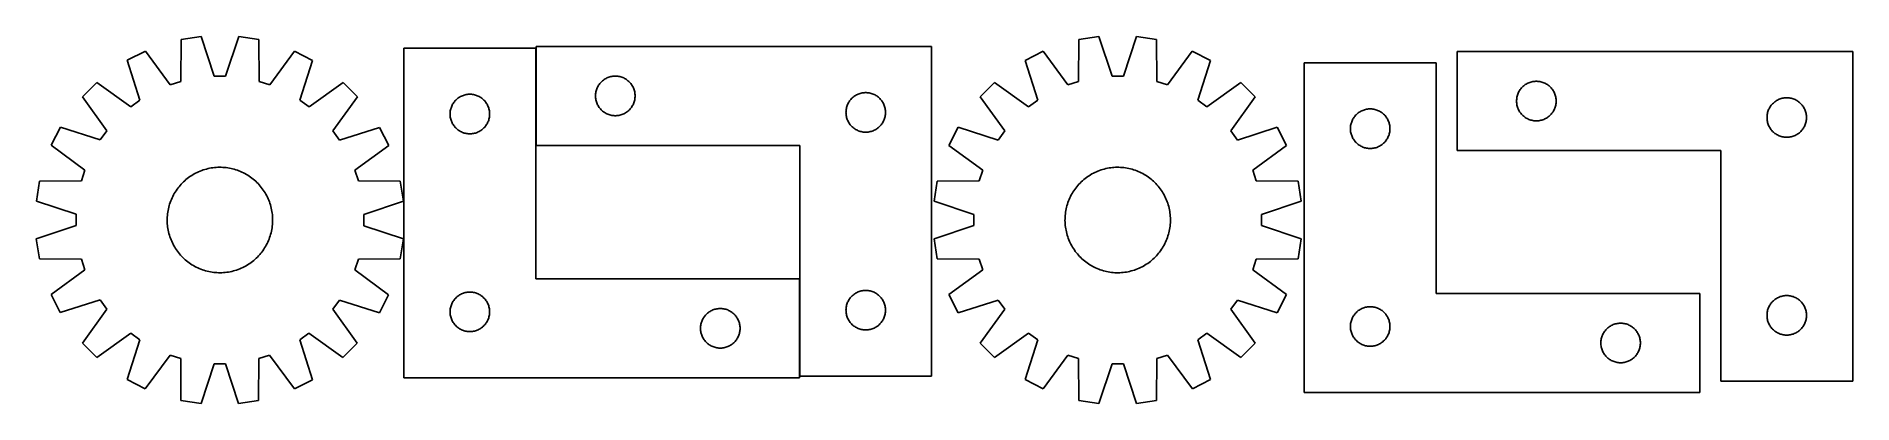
# Model space of a CAD drawing. Header units: millimetres. Extents: x 7 to 1385, y 7 to 285.
import ezdxf

# ---------------------------------------------------------------- set-up
doc = ezdxf.new("R2010")
doc.units = ezdxf.units.MM
doc.layers.add('CUT', color=7, linetype='CONTINUOUS', true_color=0x000000)

msp = doc.modelspace()

# ---------------------------------------------------------------- linework, layer by layer
at = {"layer": 'CUT'}
for p, q in [((116.888187, 282.682915), (116.697333, 250.919125)), ((132.08599, 285.082358), (116.888187, 282.682915)), ((142.053428, 254.922369), (132.08599, 285.082358)), ((160.624834, 285.06834), (150.627771, 254.918158)), ((175.820272, 282.653966), (160.624834, 285.06834)), ((175.97992, 250.890005), (175.820272, 282.653966)), ((385.915465, 276.162415), (285.915465, 276.162415)), ((285.915465, 276.162415), (285.915465, 26.162415)), ((385.915465, 101.162415), (385.915465, 276.162415)), ((686.288934, 277.408759), (386.288934, 277.408759)), ((386.288934, 277.408759), (386.288934, 202.408759)), ((686.288934, 27.408759), (686.288934, 277.408759)), ((797.987215, 282.661969), (797.813168, 250.898083)), ((813.183747, 285.069454), (797.987215, 282.661969)), ((823.167141, 254.914743), (813.183747, 285.069454)), ((841.722594, 285.070535), (831.741485, 254.915068)), ((856.919308, 282.664202), (841.722594, 285.070535)), ((857.095762, 250.90033), (856.919308, 282.664202)), ((89.741801, 273.87726), (76.0293, 266.898874)), ((76.0293, 266.898874), (85.663338, 236.630738)), ((108.541347, 248.273513), (89.741801, 273.87726)), ((202.957994, 273.821646), (184.133303, 248.236381)), ((216.663633, 266.829792), (202.957994, 273.821646)), ((206.999863, 236.571135), (216.663633, 266.829792)), ((770.845493, 273.841952), (757.136686, 266.856312)), ((757.136686, 266.856312), (766.786738, 236.593278)), ((789.658583, 248.248156), (770.845493, 273.841952)), ((884.061699, 273.846242), (865.250548, 248.251021)), ((897.771035, 266.861641), (884.061699, 273.846242)), ((888.123277, 236.597875), (897.771035, 266.861641)), ((1069.003539, 265.055238), (969.003539, 265.055238)), ((969.003539, 265.055238), (969.003539, 15.055238)), ((1069.003539, 90.055238), (1069.003539, 265.055238)), ((1385.070322, 273.506904), (1085.070322, 273.506904)), ((1085.070322, 273.506904), (1085.070322, 198.506904)), ((1385.070322, 23.506904), (1385.070322, 273.506904)), ((52.93265, 250.135503), (42.047727, 239.261268)), ((78.724074, 231.594273), (52.93265, 250.135503)), ((116.697333, 250.919125), (108.541347, 248.273513)), ((150.627771, 254.918158), (142.053428, 254.922369)), ((184.133303, 248.236381), (175.97992, 250.890005)), ((239.743802, 250.043739), (213.934176, 231.527856)), ((250.618037, 239.158815), (239.743802, 250.043739)), ((433.632301, 247.959202), (434.063509, 248.600076)), ((434.063509, 248.600076), (434.527137, 249.217901)), ((434.527137, 249.217901), (435.021955, 249.811041)), ((435.021955, 249.811041), (435.546652, 250.377921)), ((435.546652, 250.377921), (436.099834, 250.91704)), ((436.099834, 250.91704), (436.680037, 251.426966)), ((436.680037, 251.426966), (437.28572, 251.906348)), ((437.28572, 251.906348), (437.915279, 252.353914)), ((437.915279, 252.353914), (438.567042, 252.768478)), ((438.567042, 252.768478), (439.239283, 253.148941)), ((439.239283, 253.148941), (439.930219, 253.494293)), ((439.930219, 253.494293), (440.638016, 253.803619)), ((440.638016, 253.803619), (441.360799, 254.076098)), ((441.360799, 254.076098), (442.09665, 254.311007)), ((442.09665, 254.311007), (442.843618, 254.507725)), ((442.843618, 254.507725), (443.599723, 254.665728)), ((443.599723, 254.665728), (444.362959, 254.784599)), ((444.362959, 254.784599), (445.131302, 254.864022)), ((445.131302, 254.864022), (445.902716, 254.903786)), ((445.902716, 254.903786), (446.675153, 254.903786)), ((446.675153, 254.903786), (447.446566, 254.864022)), ((447.446566, 254.864022), (448.21491, 254.784599)), ((448.21491, 254.784599), (448.978146, 254.665728)), ((448.978146, 254.665728), (449.734251, 254.507725)), ((449.734251, 254.507725), (450.481219, 254.311007)), ((450.481219, 254.311007), (451.21707, 254.076098)), ((451.21707, 254.076098), (451.939853, 253.803619)), ((451.939853, 253.803619), (452.64765, 253.494293)), ((452.64765, 253.494293), (453.338586, 253.148941)), ((453.338586, 253.148941), (454.010826, 252.768478)), ((454.010826, 252.768478), (454.66259, 252.353914)), ((454.66259, 252.353914), (455.292149, 251.906348)), ((455.292149, 251.906348), (455.897832, 251.426966)), ((455.897832, 251.426966), (456.478034, 250.91704)), ((456.478034, 250.91704), (457.031217, 250.377921)), ((457.031217, 250.377921), (457.555913, 249.811041)), ((457.555913, 249.811041), (458.050732, 249.217901)), ((458.050732, 249.217901), (458.514359, 248.600076)), ((458.514359, 248.600076), (458.945568, 247.959202)), ((734.048909, 250.080723), (723.169741, 239.200731)), ((759.850139, 231.553142), (734.048909, 250.080723)), ((797.813168, 250.898083), (789.658583, 248.248156)), ((831.741485, 254.915068), (823.167141, 254.914743)), ((865.250548, 248.251021), (857.095762, 250.90033)), ((920.860083, 250.087802), (895.060257, 231.558265)), ((931.740076, 239.208634), (920.860083, 250.087802)), ((1136.067108, 248.004492), (1136.696666, 248.452059)), ((1136.696666, 248.452059), (1137.34843, 248.866623)), ((1137.34843, 248.866623), (1138.020671, 249.247086)), ((1138.020671, 249.247086), (1138.711606, 249.592438)), ((1138.711606, 249.592438), (1139.419403, 249.901763)), ((1139.419403, 249.901763), (1140.142186, 250.174242)), ((1140.142186, 250.174242), (1140.878037, 250.409152)), ((1140.878037, 250.409152), (1141.625006, 250.605869)), ((1141.625006, 250.605869), (1142.38111, 250.763873)), ((1142.38111, 250.763873), (1143.144346, 250.882744)), ((1143.144346, 250.882744), (1143.91269, 250.962167)), ((1143.91269, 250.962167), (1144.684103, 251.001931)), ((1144.684103, 251.001931), (1145.45654, 251.001931)), ((1145.45654, 251.001931), (1146.227954, 250.962167)), ((1146.227954, 250.962167), (1146.996297, 250.882744)), ((1146.996297, 250.882744), (1147.759533, 250.763873)), ((1147.759533, 250.763873), (1148.515638, 250.605869)), ((1148.515638, 250.605869), (1149.262606, 250.409152)), ((1149.262606, 250.409152), (1149.998457, 250.174242)), ((1149.998457, 250.174242), (1150.72124, 249.901763)), ((1150.72124, 249.901763), (1151.429038, 249.592438)), ((1151.429038, 249.592438), (1152.119973, 249.247086)), ((1152.119973, 249.247086), (1152.792214, 248.866623)), ((1152.792214, 248.866623), (1153.443978, 248.452059)), ((1153.443978, 248.452059), (1154.073536, 248.004492)), ((42.047727, 239.261268), (60.56361, 213.451642)), ((85.663338, 236.630738), (78.724074, 231.594273)), ((213.934176, 231.527856), (206.999863, 236.571135)), ((232.076807, 213.367392), (250.618037, 239.158815)), ((323.258832, 234.212858), (323.69004, 234.853732)), ((323.69004, 234.853732), (324.153668, 235.471557)), ((324.153668, 235.471557), (324.648486, 236.064697)), ((324.648486, 236.064697), (325.173183, 236.631578)), ((325.173183, 236.631578), (325.726365, 237.170696)), ((325.726365, 237.170696), (326.306568, 237.680622)), ((326.306568, 237.680622), (326.912251, 238.160004)), ((326.912251, 238.160004), (327.54181, 238.60757)), ((327.54181, 238.60757), (328.193573, 239.022135)), ((328.193573, 239.022135), (328.865814, 239.402597)), ((328.865814, 239.402597), (329.55675, 239.747949)), ((329.55675, 239.747949), (330.264547, 240.057275)), ((330.264547, 240.057275), (330.98733, 240.329754)), ((330.98733, 240.329754), (331.723181, 240.564663)), ((331.723181, 240.564663), (332.470149, 240.761381)), ((332.470149, 240.761381), (333.226254, 240.919385)), ((333.226254, 240.919385), (333.98949, 241.038255)), ((333.98949, 241.038255), (334.757833, 241.117678)), ((334.757833, 241.117678), (335.529247, 241.157442)), ((335.529247, 241.157442), (336.301684, 241.157442)), ((336.301684, 241.157442), (337.073097, 241.117678)), ((337.073097, 241.117678), (337.841441, 241.038255)), ((337.841441, 241.038255), (338.604677, 240.919385)), ((338.604677, 240.919385), (339.360782, 240.761381)), ((339.360782, 240.761381), (340.10775, 240.564663)), ((340.10775, 240.564663), (340.843601, 240.329754)), ((340.843601, 240.329754), (341.566384, 240.057275)), ((341.566384, 240.057275), (342.274181, 239.747949)), ((342.274181, 239.747949), (342.965117, 239.402597)), ((342.965117, 239.402597), (343.637357, 239.022135)), ((343.637357, 239.022135), (344.289121, 238.60757)), ((344.289121, 238.60757), (344.91868, 238.160004)), ((344.91868, 238.160004), (345.524363, 237.680622)), ((345.524363, 237.680622), (346.104566, 237.170696)), ((346.104566, 237.170696), (346.657748, 236.631578)), ((346.657748, 236.631578), (347.182444, 236.064697)), ((347.182444, 236.064697), (347.677263, 235.471557)), ((347.677263, 235.471557), (348.14089, 234.853732)), ((348.14089, 234.853732), (348.572099, 234.212858)), ((431.288934, 239.908759), (431.308823, 240.68094)), ((431.308823, 239.136578), (431.288934, 239.908759)), ((431.308823, 240.68094), (431.368436, 241.451074)), ((431.368436, 238.366444), (431.308823, 239.136578)), ((431.368436, 241.451074), (431.467616, 242.217118)), ((431.467616, 237.6004), (431.368436, 238.366444)), ((431.467616, 242.217118), (431.606099, 242.97704)), ((431.606099, 236.840478), (431.467616, 237.6004)), ((431.606099, 242.97704), (431.783519, 243.728826)), ((431.783519, 236.088692), (431.606099, 236.840478)), ((431.783519, 243.728826), (431.999404, 244.470482)), ((431.999404, 235.347037), (431.783519, 236.088692)), ((431.999404, 244.470482), (432.253182, 245.20004)), ((432.253182, 234.617478), (431.999404, 235.347037)), ((432.253182, 245.20004), (432.544181, 245.915568)), ((432.544181, 233.90195), (432.253182, 234.617478)), ((432.544181, 245.915568), (432.871628, 246.615166)), ((432.871628, 246.615166), (433.234656, 247.29698)), ((433.234656, 247.29698), (433.632301, 247.959202)), ((458.945568, 247.959202), (459.343213, 247.29698)), ((459.343213, 247.29698), (459.706241, 246.615166)), ((459.706241, 246.615166), (460.033688, 245.915568)), ((460.033688, 245.915568), (460.324687, 245.20004)), ((460.324687, 234.617478), (460.033688, 233.90195)), ((460.324687, 245.20004), (460.578465, 244.470482)), ((460.578465, 235.347037), (460.324687, 234.617478)), ((460.578465, 244.470482), (460.79435, 243.728826)), ((460.79435, 236.088692), (460.578465, 235.347037)), ((460.79435, 243.728826), (460.97177, 242.97704)), ((460.97177, 236.840478), (460.79435, 236.088692)), ((460.97177, 242.97704), (461.110253, 242.217118)), ((461.110253, 237.6004), (460.97177, 236.840478)), ((461.110253, 242.217118), (461.209433, 241.451074)), ((461.209433, 238.366444), (461.110253, 237.6004)), ((461.209433, 241.451074), (461.269046, 240.68094)), ((461.269046, 239.136578), (461.209433, 238.366444)), ((461.269046, 240.68094), (461.288934, 239.908759)), ((461.288934, 239.908759), (461.269046, 239.136578)), ((622.871628, 234.115166), (623.234656, 234.79698)), ((623.234656, 234.79698), (623.632301, 235.459202)), ((623.632301, 235.459202), (624.063509, 236.100076)), ((624.063509, 236.100076), (624.527137, 236.717901)), ((624.527137, 236.717901), (625.021955, 237.311041)), ((625.021955, 237.311041), (625.546652, 237.877921)), ((625.546652, 237.877921), (626.099834, 238.41704)), ((626.099834, 238.41704), (626.680037, 238.926966)), ((626.680037, 238.926966), (627.28572, 239.406348)), ((627.28572, 239.406348), (627.915279, 239.853914)), ((627.915279, 239.853914), (628.567042, 240.268478)), ((628.567042, 240.268478), (629.239283, 240.648941)), ((629.239283, 240.648941), (629.930219, 240.994293)), ((629.930219, 240.994293), (630.638016, 241.303619)), ((630.638016, 241.303619), (631.360799, 241.576098)), ((631.360799, 241.576098), (632.09665, 241.811007)), ((632.09665, 241.811007), (632.843618, 242.007725)), ((632.843618, 242.007725), (633.599723, 242.165728)), ((633.599723, 242.165728), (634.362959, 242.284599)), ((634.362959, 242.284599), (635.131302, 242.364022)), ((635.131302, 242.364022), (635.902716, 242.403786)), ((635.902716, 242.403786), (636.675153, 242.403786)), ((636.675153, 242.403786), (637.446566, 242.364022)), ((637.446566, 242.364022), (638.21491, 242.284599)), ((638.21491, 242.284599), (638.978146, 242.165728)), ((638.978146, 242.165728), (639.734251, 242.007725)), ((639.734251, 242.007725), (640.481219, 241.811007)), ((640.481219, 241.811007), (641.21707, 241.576098)), ((641.21707, 241.576098), (641.939853, 241.303619)), ((641.939853, 241.303619), (642.64765, 240.994293)), ((642.64765, 240.994293), (643.338586, 240.648941)), ((643.338586, 240.648941), (644.010826, 240.268478)), ((644.010826, 240.268478), (644.66259, 239.853914)), ((644.66259, 239.853914), (645.292149, 239.406348)), ((645.292149, 239.406348), (645.897832, 238.926966)), ((645.897832, 238.926966), (646.478034, 238.41704)), ((646.478034, 238.41704), (647.031217, 237.877921)), ((647.031217, 237.877921), (647.555913, 237.311041)), ((647.555913, 237.311041), (648.050732, 236.717901)), ((648.050732, 236.717901), (648.514359, 236.100076)), ((648.514359, 236.100076), (648.945568, 235.459202)), ((648.945568, 235.459202), (649.343213, 234.79698)), ((649.343213, 234.79698), (649.706241, 234.115166)), ((723.169741, 239.200731), (741.699277, 213.400905)), ((766.786738, 236.593278), (759.850139, 231.553142)), ((895.060257, 231.558265), (888.123277, 236.597875)), ((913.212495, 213.407403), (931.740076, 239.208634)), ((1130.070322, 236.006904), (1130.09021, 236.779085)), ((1130.09021, 235.234722), (1130.070322, 236.006904)), ((1130.09021, 236.779085), (1130.149824, 237.549219)), ((1130.149824, 234.464589), (1130.09021, 235.234722)), ((1130.149824, 237.549219), (1130.249003, 238.315262)), ((1130.249003, 233.698545), (1130.149824, 234.464589)), ((1130.249003, 238.315262), (1130.387486, 239.075185)), ((1130.387486, 239.075185), (1130.564906, 239.82697)), ((1130.564906, 239.82697), (1130.780791, 240.568626)), ((1130.780791, 240.568626), (1131.034569, 241.298185)), ((1131.034569, 241.298185), (1131.325568, 242.013712)), ((1131.325568, 242.013712), (1131.653016, 242.71331)), ((1131.653016, 242.71331), (1132.016043, 243.395125)), ((1132.016043, 243.395125), (1132.413688, 244.057347)), ((1132.413688, 244.057347), (1132.844897, 244.69822)), ((1132.844897, 244.69822), (1133.308525, 245.316046)), ((1133.308525, 245.316046), (1133.803343, 245.909185)), ((1133.803343, 245.909185), (1134.328039, 246.476066)), ((1134.328039, 246.476066), (1134.881222, 247.015184)), ((1134.881222, 247.015184), (1135.461424, 247.52511)), ((1135.461424, 247.52511), (1136.067108, 248.004492)), ((1154.073536, 248.004492), (1154.679219, 247.52511)), ((1154.679219, 247.52511), (1155.259422, 247.015184)), ((1155.259422, 247.015184), (1155.812605, 246.476066)), ((1155.812605, 246.476066), (1156.337301, 245.909185)), ((1156.337301, 245.909185), (1156.832119, 245.316046)), ((1156.832119, 245.316046), (1157.295747, 244.69822)), ((1157.295747, 244.69822), (1157.726955, 244.057347)), ((1157.726955, 244.057347), (1158.1246, 243.395125)), ((1158.1246, 243.395125), (1158.487628, 242.71331)), ((1158.487628, 242.71331), (1158.815075, 242.013712)), ((1158.815075, 242.013712), (1159.106074, 241.298185)), ((1159.106074, 241.298185), (1159.359852, 240.568626)), ((1159.359852, 240.568626), (1159.575738, 239.82697)), ((1159.575738, 239.82697), (1159.753157, 239.075185)), ((1159.753157, 239.075185), (1159.89164, 238.315262)), ((1159.89164, 238.315262), (1159.99082, 237.549219)), ((1159.99082, 234.464589), (1159.89164, 233.698545)), ((1159.99082, 237.549219), (1160.050433, 236.779085)), ((1160.050433, 235.234722), (1159.99082, 234.464589)), ((1160.050433, 236.779085), (1160.070322, 236.006904)), ((1160.070322, 236.006904), (1160.050433, 235.234722)), ((1324.328039, 233.976066), (1324.881222, 234.515184)), ((1324.881222, 234.515184), (1325.461424, 235.02511)), ((1325.461424, 235.02511), (1326.067108, 235.504492)), ((1326.067108, 235.504492), (1326.696666, 235.952059)), ((1326.696666, 235.952059), (1327.34843, 236.366623)), ((1327.34843, 236.366623), (1328.020671, 236.747086)), ((1328.020671, 236.747086), (1328.711606, 237.092438)), ((1328.711606, 237.092438), (1329.419403, 237.401763)), ((1329.419403, 237.401763), (1330.142186, 237.674242)), ((1330.142186, 237.674242), (1330.878037, 237.909152)), ((1330.878037, 237.909152), (1331.625006, 238.105869)), ((1331.625006, 238.105869), (1332.38111, 238.263873)), ((1332.38111, 238.263873), (1333.144346, 238.382744)), ((1333.144346, 238.382744), (1333.91269, 238.462167)), ((1333.91269, 238.462167), (1334.684103, 238.501931)), ((1334.684103, 238.501931), (1335.45654, 238.501931)), ((1335.45654, 238.501931), (1336.227954, 238.462167)), ((1336.227954, 238.462167), (1336.996297, 238.382744)), ((1336.996297, 238.382744), (1337.759533, 238.263873)), ((1337.759533, 238.263873), (1338.515638, 238.105869)), ((1338.515638, 238.105869), (1339.262606, 237.909152)), ((1339.262606, 237.909152), (1339.998457, 237.674242)), ((1339.998457, 237.674242), (1340.72124, 237.401763)), ((1340.72124, 237.401763), (1341.429038, 237.092438)), ((1341.429038, 237.092438), (1342.119973, 236.747086)), ((1342.119973, 236.747086), (1342.792214, 236.366623)), ((1342.792214, 236.366623), (1343.443978, 235.952059)), ((1343.443978, 235.952059), (1344.073536, 235.504492)), ((1344.073536, 235.504492), (1344.679219, 235.02511)), ((1344.679219, 235.02511), (1345.259422, 234.515184)), ((1345.259422, 234.515184), (1345.812605, 233.976066)), ((320.915465, 226.162415), (320.935354, 226.934597)), ((320.935354, 225.390234), (320.915465, 226.162415)), ((320.935354, 226.934597), (320.994967, 227.70473)), ((320.994967, 224.6201), (320.935354, 225.390234)), ((320.994967, 227.70473), (321.094147, 228.470774)), ((321.094147, 223.854057), (320.994967, 224.6201)), ((321.094147, 228.470774), (321.23263, 229.230696)), ((321.23263, 223.094134), (321.094147, 223.854057)), ((321.23263, 229.230696), (321.41005, 229.982482)), ((321.41005, 222.342348), (321.23263, 223.094134)), ((321.41005, 229.982482), (321.625935, 230.724138)), ((321.625935, 221.600693), (321.41005, 222.342348)), ((321.625935, 230.724138), (321.879713, 231.453697)), ((321.879713, 220.871134), (321.625935, 221.600693)), ((321.879713, 231.453697), (322.170712, 232.169224)), ((322.170712, 220.155607), (321.879713, 220.871134)), ((322.170712, 232.169224), (322.498159, 232.868822)), ((322.498159, 232.868822), (322.861187, 233.550636)), ((322.861187, 233.550636), (323.258832, 234.212858)), ((348.572099, 234.212858), (348.969744, 233.550636)), ((348.969744, 233.550636), (349.332772, 232.868822)), ((349.332772, 232.868822), (349.660219, 232.169224)), ((349.660219, 232.169224), (349.951218, 231.453697)), ((349.951218, 220.871134), (349.660219, 220.155607)), ((349.951218, 231.453697), (350.204996, 230.724138)), ((350.204996, 221.600693), (349.951218, 220.871134)), ((350.204996, 230.724138), (350.420881, 229.982482)), ((350.420881, 222.342348), (350.204996, 221.600693)), ((350.420881, 229.982482), (350.598301, 229.230696)), ((350.598301, 223.094134), (350.420881, 222.342348)), ((350.598301, 229.230696), (350.736784, 228.470774)), ((350.736784, 223.854057), (350.598301, 223.094134)), ((350.736784, 228.470774), (350.835964, 227.70473)), ((350.835964, 224.6201), (350.736784, 223.854057)), ((350.835964, 227.70473), (350.895577, 226.934597)), ((350.895577, 225.390234), (350.835964, 224.6201)), ((350.895577, 226.934597), (350.915465, 226.162415)), ((350.915465, 226.162415), (350.895577, 225.390234)), ((432.871628, 233.202352), (432.544181, 233.90195)), ((433.234656, 232.520538), (432.871628, 233.202352)), ((433.632301, 231.858316), (433.234656, 232.520538)), ((434.063509, 231.217443), (433.632301, 231.858316)), ((434.527137, 230.599617), (434.063509, 231.217443)), ((435.021955, 230.006477), (434.527137, 230.599617)), ((435.546652, 229.439597), (435.021955, 230.006477)), ((436.099834, 228.900479), (435.546652, 229.439597)), ((436.680037, 228.390552), (436.099834, 228.900479)), ((437.28572, 227.91117), (436.680037, 228.390552)), ((437.915279, 227.463604), (437.28572, 227.91117)), ((438.567042, 227.04904), (437.915279, 227.463604)), ((439.239283, 226.668577), (438.567042, 227.04904)), ((439.930219, 226.323225), (439.239283, 226.668577)), ((440.638016, 226.0139), (439.930219, 226.323225)), ((441.360799, 225.741421), (440.638016, 226.0139)), ((442.09665, 225.506511), (441.360799, 225.741421)), ((442.843618, 225.309793), (442.09665, 225.506511)), ((443.599723, 225.15179), (442.843618, 225.309793)), ((444.362959, 225.032919), (443.599723, 225.15179)), ((445.131302, 224.953496), (444.362959, 225.032919)), ((445.902716, 224.913732), (445.131302, 224.953496)), ((446.675153, 224.913732), (445.902716, 224.913732)), ((447.446566, 224.953496), (446.675153, 224.913732)), ((448.21491, 225.032919), (447.446566, 224.953496)), ((448.978146, 225.15179), (448.21491, 225.032919)), ((449.734251, 225.309793), (448.978146, 225.15179)), ((450.481219, 225.506511), (449.734251, 225.309793)), ((451.21707, 225.741421), (450.481219, 225.506511)), ((451.939853, 226.0139), (451.21707, 225.741421)), ((452.64765, 226.323225), (451.939853, 226.0139)), ((453.338586, 226.668577), (452.64765, 226.323225)), ((454.010826, 227.04904), (453.338586, 226.668577)), ((454.66259, 227.463604), (454.010826, 227.04904)), ((455.292149, 227.91117), (454.66259, 227.463604)), ((455.897832, 228.390552), (455.292149, 227.91117)), ((456.478034, 228.900479), (455.897832, 228.390552)), ((457.031217, 229.439597), (456.478034, 228.900479)), ((457.555913, 230.006477), (457.031217, 229.439597)), ((458.050732, 230.599617), (457.555913, 230.006477)), ((458.514359, 231.217443), (458.050732, 230.599617)), ((458.945568, 231.858316), (458.514359, 231.217443)), ((459.343213, 232.520538), (458.945568, 231.858316)), ((459.706241, 233.202352), (459.343213, 232.520538)), ((460.033688, 233.90195), (459.706241, 233.202352)), ((621.288934, 227.408759), (621.308823, 228.18094)), ((621.308823, 226.636578), (621.288934, 227.408759)), ((621.308823, 228.18094), (621.368436, 228.951074)), ((621.368436, 225.866444), (621.308823, 226.636578)), ((621.368436, 228.951074), (621.467616, 229.717118)), ((621.467616, 225.1004), (621.368436, 225.866444)), ((621.467616, 229.717118), (621.606099, 230.47704)), ((621.606099, 224.340478), (621.467616, 225.1004)), ((621.606099, 230.47704), (621.783519, 231.228826)), ((621.783519, 223.588692), (621.606099, 224.340478)), ((621.783519, 231.228826), (621.999404, 231.970482)), ((621.999404, 222.847037), (621.783519, 223.588692)), ((621.999404, 231.970482), (622.253182, 232.70004)), ((622.253182, 222.117478), (621.999404, 222.847037)), ((622.253182, 232.70004), (622.544181, 233.415568)), ((622.544181, 221.40195), (622.253182, 222.117478)), ((622.544181, 233.415568), (622.871628, 234.115166)), ((622.871628, 220.702352), (622.544181, 221.40195)), ((623.234656, 220.020538), (622.871628, 220.702352)), ((649.706241, 220.702352), (649.343213, 220.020538)), ((649.706241, 234.115166), (650.033688, 233.415568)), ((650.033688, 221.40195), (649.706241, 220.702352)), ((650.033688, 233.415568), (650.324687, 232.70004)), ((650.324687, 222.117478), (650.033688, 221.40195)), ((650.324687, 232.70004), (650.578465, 231.970482)), ((650.578465, 222.847037), (650.324687, 222.117478)), ((650.578465, 231.970482), (650.79435, 231.228826)), ((650.79435, 223.588692), (650.578465, 222.847037)), ((650.79435, 231.228826), (650.97177, 230.47704)), ((650.97177, 224.340478), (650.79435, 223.588692)), ((650.97177, 230.47704), (651.110253, 229.717118)), ((651.110253, 225.1004), (650.97177, 224.340478)), ((651.110253, 229.717118), (651.209433, 228.951074)), ((651.209433, 225.866444), (651.110253, 225.1004)), ((651.209433, 228.951074), (651.269046, 228.18094)), ((651.269046, 226.636578), (651.209433, 225.866444)), ((651.269046, 228.18094), (651.288934, 227.408759)), ((651.288934, 227.408759), (651.269046, 226.636578)), ((1004.967787, 220.346519), (1005.258786, 221.062046)), ((1005.258786, 221.062046), (1005.586233, 221.761644)), ((1005.586233, 221.761644), (1005.949261, 222.443459)), ((1005.949261, 222.443459), (1006.346906, 223.10568)), ((1006.346906, 223.10568), (1006.778114, 223.746554)), ((1006.778114, 223.746554), (1007.241742, 224.36438)), ((1007.241742, 224.36438), (1007.73656, 224.957519)), ((1007.73656, 224.957519), (1008.261256, 225.5244)), ((1008.261256, 225.5244), (1008.814439, 226.063518)), ((1008.814439, 226.063518), (1009.394641, 226.573444)), ((1009.394641, 226.573444), (1010.000325, 227.052826)), ((1010.000325, 227.052826), (1010.629883, 227.500393)), ((1010.629883, 227.500393), (1011.281647, 227.914957)), ((1011.281647, 227.914957), (1011.953888, 228.29542)), ((1011.953888, 228.29542), (1012.644823, 228.640771)), ((1012.644823, 228.640771), (1013.352621, 228.950097)), ((1013.352621, 228.950097), (1014.075403, 229.222576)), ((1014.075403, 229.222576), (1014.811255, 229.457486)), ((1014.811255, 229.457486), (1015.558223, 229.654203)), ((1015.558223, 229.654203), (1016.314328, 229.812207)), ((1016.314328, 229.812207), (1017.077564, 229.931078)), ((1017.077564, 229.931078), (1017.845907, 230.0105)), ((1017.845907, 230.0105), (1018.61732, 230.050265)), ((1018.61732, 230.050265), (1019.389758, 230.050265)), ((1019.389758, 230.050265), (1020.161171, 230.0105)), ((1020.161171, 230.0105), (1020.929514, 229.931078)), ((1020.929514, 229.931078), (1021.692751, 229.812207)), ((1021.692751, 229.812207), (1022.448855, 229.654203)), ((1022.448855, 229.654203), (1023.195824, 229.457486)), ((1023.195824, 229.457486), (1023.931675, 229.222576)), ((1023.931675, 229.222576), (1024.654458, 228.950097)), ((1024.654458, 228.950097), (1025.362255, 228.640771)), ((1025.362255, 228.640771), (1026.05319, 228.29542)), ((1026.05319, 228.29542), (1026.725431, 227.914957)), ((1026.725431, 227.914957), (1027.377195, 227.500393)), ((1027.377195, 227.500393), (1028.006753, 227.052826)), ((1028.006753, 227.052826), (1028.612437, 226.573444)), ((1028.612437, 226.573444), (1029.192639, 226.063518)), ((1029.192639, 226.063518), (1029.745822, 225.5244)), ((1029.745822, 225.5244), (1030.270518, 224.957519)), ((1030.270518, 224.957519), (1030.765336, 224.36438)), ((1030.765336, 224.36438), (1031.228964, 223.746554)), ((1031.228964, 223.746554), (1031.660173, 223.10568)), ((1031.660173, 223.10568), (1032.057818, 222.443459)), ((1032.057818, 222.443459), (1032.420845, 221.761644)), ((1032.420845, 221.761644), (1032.748293, 221.062046)), ((1032.748293, 221.062046), (1033.039291, 220.346519)), ((1130.387486, 232.938623), (1130.249003, 233.698545)), ((1130.564906, 232.186837), (1130.387486, 232.938623)), ((1130.780791, 231.445181), (1130.564906, 232.186837)), ((1131.034569, 230.715622), (1130.780791, 231.445181)), ((1131.325568, 230.000095), (1131.034569, 230.715622)), ((1131.653016, 229.300497), (1131.325568, 230.000095)), ((1132.016043, 228.618683), (1131.653016, 229.300497)), ((1132.413688, 227.956461), (1132.016043, 228.618683)), ((1132.844897, 227.315587), (1132.413688, 227.956461)), ((1133.308525, 226.697761), (1132.844897, 227.315587)), ((1133.803343, 226.104622), (1133.308525, 226.697761)), ((1134.328039, 225.537741), (1133.803343, 226.104622)), ((1134.881222, 224.998623), (1134.328039, 225.537741)), ((1135.461424, 224.488697), (1134.881222, 224.998623)), ((1136.067108, 224.009315), (1135.461424, 224.488697)), ((1136.696666, 223.561748), (1136.067108, 224.009315)), ((1137.34843, 223.147184), (1136.696666, 223.561748)), ((1138.020671, 222.766722), (1137.34843, 223.147184)), ((1138.711606, 222.42137), (1138.020671, 222.766722)), ((1139.419403, 222.112044), (1138.711606, 222.42137)), ((1140.142186, 221.839565), (1139.419403, 222.112044)), ((1140.878037, 221.604655), (1140.142186, 221.839565)), ((1141.625006, 221.407938), (1140.878037, 221.604655)), ((1142.38111, 221.249934), (1141.625006, 221.407938)), ((1143.144346, 221.131063), (1142.38111, 221.249934)), ((1143.91269, 221.051641), (1143.144346, 221.131063)), ((1144.684103, 221.011877), (1143.91269, 221.051641)), ((1145.45654, 221.011877), (1144.684103, 221.011877)), ((1146.227954, 221.051641), (1145.45654, 221.011877)), ((1146.996297, 221.131063), (1146.227954, 221.051641)), ((1147.759533, 221.249934), (1146.996297, 221.131063)), ((1148.515638, 221.407938), (1147.759533, 221.249934)), ((1149.262606, 221.604655), (1148.515638, 221.407938)), ((1149.998457, 221.839565), (1149.262606, 221.604655)), ((1150.72124, 222.112044), (1149.998457, 221.839565)), ((1151.429038, 222.42137), (1150.72124, 222.112044)), ((1152.119973, 222.766722), (1151.429038, 222.42137)), ((1152.792214, 223.147184), (1152.119973, 222.766722)), ((1153.443978, 223.561748), (1152.792214, 223.147184)), ((1154.073536, 224.009315), (1153.443978, 223.561748)), ((1154.679219, 224.488697), (1154.073536, 224.009315)), ((1155.259422, 224.998623), (1154.679219, 224.488697)), ((1155.812605, 225.537741), (1155.259422, 224.998623)), ((1156.337301, 226.104622), (1155.812605, 225.537741)), ((1156.832119, 226.697761), (1156.337301, 226.104622)), ((1157.295747, 227.315587), (1156.832119, 226.697761)), ((1157.726955, 227.956461), (1157.295747, 227.315587)), ((1158.1246, 228.618683), (1157.726955, 227.956461)), ((1158.487628, 229.300497), (1158.1246, 228.618683)), ((1158.815075, 230.000095), (1158.487628, 229.300497)), ((1159.106074, 230.715622), (1158.815075, 230.000095)), ((1159.359852, 231.445181), (1159.106074, 230.715622)), ((1159.575738, 232.186837), (1159.359852, 231.445181)), ((1159.753157, 232.938623), (1159.575738, 232.186837)), ((1159.89164, 233.698545), (1159.753157, 232.938623)), ((1320.070322, 223.506904), (1320.09021, 224.279085)), ((1320.09021, 222.734722), (1320.070322, 223.506904)), ((1320.09021, 224.279085), (1320.149824, 225.049219)), ((1320.149824, 221.964589), (1320.09021, 222.734722)), ((1320.149824, 225.049219), (1320.249003, 225.815262)), ((1320.249003, 221.198545), (1320.149824, 221.964589)), ((1320.249003, 225.815262), (1320.387486, 226.575185)), ((1320.387486, 220.438623), (1320.249003, 221.198545)), ((1320.387486, 226.575185), (1320.564906, 227.32697)), ((1320.564906, 227.32697), (1320.780791, 228.068626)), ((1320.780791, 228.068626), (1321.034569, 228.798185)), ((1321.034569, 228.798185), (1321.325568, 229.513712)), ((1321.325568, 229.513712), (1321.653016, 230.21331)), ((1321.653016, 230.21331), (1322.016043, 230.895125)), ((1322.016043, 230.895125), (1322.413688, 231.557347)), ((1322.413688, 231.557347), (1322.844897, 232.19822)), ((1322.844897, 232.19822), (1323.308525, 232.816046)), ((1323.308525, 232.816046), (1323.803343, 233.409185)), ((1323.803343, 233.409185), (1324.328039, 233.976066)), ((1345.812605, 233.976066), (1346.337301, 233.409185)), ((1346.337301, 233.409185), (1346.832119, 232.816046)), ((1346.832119, 232.816046), (1347.295747, 232.19822)), ((1347.295747, 232.19822), (1347.726955, 231.557347)), ((1347.726955, 231.557347), (1348.1246, 230.895125)), ((1348.1246, 230.895125), (1348.487628, 230.21331)), ((1348.487628, 230.21331), (1348.815075, 229.513712)), ((1348.815075, 229.513712), (1349.106074, 228.798185)), ((1349.106074, 228.798185), (1349.359852, 228.068626)), ((1349.359852, 228.068626), (1349.575738, 227.32697)), ((1349.575738, 227.32697), (1349.753157, 226.575185)), ((1349.753157, 226.575185), (1349.89164, 225.815262)), ((1349.89164, 221.198545), (1349.753157, 220.438623)), ((1349.89164, 225.815262), (1349.99082, 225.049219)), ((1349.99082, 221.964589), (1349.89164, 221.198545)), ((1349.99082, 225.049219), (1350.050433, 224.279085)), ((1350.050433, 222.734722), (1349.99082, 221.964589)), ((1350.050433, 224.279085), (1350.070322, 223.506904)), ((1350.070322, 223.506904), (1350.050433, 222.734722)), ((25.261674, 216.181099), (18.26982, 202.47546)), ((55.52033, 206.517329), (25.261674, 216.181099)), ((60.56361, 213.451642), (55.52033, 206.517329)), ((237.113272, 206.428127), (232.076807, 213.367392)), ((267.381408, 216.062166), (237.113272, 206.428127)), ((274.359794, 202.349665), (267.381408, 216.062166)), ((322.498159, 219.456008), (322.170712, 220.155607)), ((322.861187, 218.774194), (322.498159, 219.456008)), ((323.258832, 218.111972), (322.861187, 218.774194)), ((323.69004, 217.471099), (323.258832, 218.111972)), ((324.153668, 216.853273), (323.69004, 217.471099)), ((324.648486, 216.260133), (324.153668, 216.853273)), ((325.173183, 215.693253), (324.648486, 216.260133)), ((325.726365, 215.154135), (325.173183, 215.693253)), ((326.306568, 214.644209), (325.726365, 215.154135)), ((326.912251, 214.164827), (326.306568, 214.644209)), ((327.54181, 213.71726), (326.912251, 214.164827)), ((328.193573, 213.302696), (327.54181, 213.71726)), ((328.865814, 212.922233), (328.193573, 213.302696)), ((329.55675, 212.576881), (328.865814, 212.922233)), ((330.264547, 212.267556), (329.55675, 212.576881)), ((330.98733, 211.995077), (330.264547, 212.267556)), ((331.723181, 211.760167), (330.98733, 211.995077)), ((332.470149, 211.56345), (331.723181, 211.760167)), ((333.226254, 211.405446), (332.470149, 211.56345)), ((333.98949, 211.286575), (333.226254, 211.405446)), ((334.757833, 211.207152), (333.98949, 211.286575)), ((335.529247, 211.167388), (334.757833, 211.207152)), ((336.301684, 211.167388), (335.529247, 211.167388)), ((337.073097, 211.207152), (336.301684, 211.167388)), ((337.841441, 211.286575), (337.073097, 211.207152)), ((338.604677, 211.405446), (337.841441, 211.286575)), ((339.360782, 211.56345), (338.604677, 211.405446)), ((340.10775, 211.760167), (339.360782, 211.56345)), ((340.843601, 211.995077), (340.10775, 211.760167)), ((341.566384, 212.267556), (340.843601, 211.995077)), ((342.274181, 212.576881), (341.566384, 212.267556)), ((342.965117, 212.922233), (342.274181, 212.576881)), ((343.637357, 213.302696), (342.965117, 212.922233)), ((344.289121, 213.71726), (343.637357, 213.302696)), ((344.91868, 214.164827), (344.289121, 213.71726)), ((345.524363, 214.644209), (344.91868, 214.164827)), ((346.104566, 215.154135), (345.524363, 214.644209)), ((346.657748, 215.693253), (346.104566, 215.154135)), ((347.182444, 216.260133), (346.657748, 215.693253)), ((347.677263, 216.853273), (347.182444, 216.260133)), ((348.14089, 217.471099), (347.677263, 216.853273)), ((348.572099, 218.111972), (348.14089, 217.471099)), ((348.969744, 218.774194), (348.572099, 218.111972)), ((349.332772, 219.456008), (348.969744, 218.774194)), ((349.660219, 220.155607), (349.332772, 219.456008)), ((623.632301, 219.358316), (623.234656, 220.020538)), ((624.063509, 218.717443), (623.632301, 219.358316)), ((624.527137, 218.099617), (624.063509, 218.717443)), ((625.021955, 217.506477), (624.527137, 218.099617)), ((625.546652, 216.939597), (625.021955, 217.506477)), ((626.099834, 216.400479), (625.546652, 216.939597)), ((626.680037, 215.890552), (626.099834, 216.400479)), ((627.28572, 215.41117), (626.680037, 215.890552)), ((627.915279, 214.963604), (627.28572, 215.41117)), ((628.567042, 214.54904), (627.915279, 214.963604)), ((629.239283, 214.168577), (628.567042, 214.54904)), ((629.930219, 213.823225), (629.239283, 214.168577)), ((630.638016, 213.5139), (629.930219, 213.823225)), ((631.360799, 213.241421), (630.638016, 213.5139)), ((632.09665, 213.006511), (631.360799, 213.241421)), ((632.843618, 212.809793), (632.09665, 213.006511)), ((633.599723, 212.65179), (632.843618, 212.809793)), ((634.362959, 212.532919), (633.599723, 212.65179)), ((635.131302, 212.453496), (634.362959, 212.532919)), ((635.902716, 212.413732), (635.131302, 212.453496)), ((636.675153, 212.413732), (635.902716, 212.413732)), ((637.446566, 212.453496), (636.675153, 212.413732)), ((638.21491, 212.532919), (637.446566, 212.453496)), ((638.978146, 212.65179), (638.21491, 212.532919)), ((639.734251, 212.809793), (638.978146, 212.65179)), ((640.481219, 213.006511), (639.734251, 212.809793)), ((641.21707, 213.241421), (640.481219, 213.006511)), ((641.939853, 213.5139), (641.21707, 213.241421)), ((642.64765, 213.823225), (641.939853, 213.5139)), ((643.338586, 214.168577), (642.64765, 213.823225)), ((644.010826, 214.54904), (643.338586, 214.168577)), ((644.66259, 214.963604), (644.010826, 214.54904)), ((645.292149, 215.41117), (644.66259, 214.963604)), ((645.897832, 215.890552), (645.292149, 215.41117)), ((646.478034, 216.400479), (645.897832, 215.890552)), ((647.031217, 216.939597), (646.478034, 216.400479)), ((647.555913, 217.506477), (647.031217, 216.939597)), ((648.050732, 218.099617), (647.555913, 217.506477)), ((648.514359, 218.717443), (648.050732, 218.099617)), ((648.945568, 219.358316), (648.514359, 218.717443)), ((649.343213, 220.020538), (648.945568, 219.358316)), ((706.395902, 216.111682), (699.4113, 202.402346)), ((736.659667, 206.463924), (706.395902, 216.111682)), ((741.699277, 213.400905), (736.659667, 206.463924)), ((918.25263, 206.470805), (913.212495, 213.407403)), ((948.515665, 216.120856), (918.25263, 206.470805)), ((955.501305, 202.41205), (948.515665, 216.120856)), ((1004.003539, 215.055238), (1004.023428, 215.827419)), ((1004.023428, 214.283056), (1004.003539, 215.055238)), ((1004.023428, 215.827419), (1004.083041, 216.597552)), ((1004.083041, 213.512923), (1004.023428, 214.283056)), ((1004.083041, 216.597552), (1004.182221, 217.363596)), ((1004.182221, 212.746879), (1004.083041, 213.512923)), ((1004.182221, 217.363596), (1004.320704, 218.123519)), ((1004.320704, 211.986957), (1004.182221, 212.746879)), ((1004.320704, 218.123519), (1004.498123, 218.875304)), ((1004.498123, 211.235171), (1004.320704, 211.986957)), ((1004.498123, 218.875304), (1004.714008, 219.61696)), ((1004.714008, 210.493515), (1004.498123, 211.235171)), ((1004.714008, 219.61696), (1004.967787, 220.346519)), ((1004.967787, 209.763956), (1004.714008, 210.493515)), ((1005.258786, 209.048429), (1004.967787, 209.763956)), ((1005.586233, 208.348831), (1005.258786, 209.048429)), ((1005.949261, 207.667017), (1005.586233, 208.348831)), ((1006.346906, 207.004795), (1005.949261, 207.667017)), ((1006.778114, 206.363921), (1006.346906, 207.004795)), ((1031.660173, 207.004795), (1031.228964, 206.363921)), ((1032.057818, 207.667017), (1031.660173, 207.004795)), ((1032.420845, 208.348831), (1032.057818, 207.667017)), ((1032.748293, 209.048429), (1032.420845, 208.348831)), ((1033.039291, 209.763956), (1032.748293, 209.048429)), ((1033.039291, 220.346519), (1033.29307, 219.61696)), ((1033.29307, 210.493515), (1033.039291, 209.763956)), ((1033.29307, 219.61696), (1033.508955, 218.875304)), ((1033.508955, 211.235171), (1033.29307, 210.493515)), ((1033.508955, 218.875304), (1033.686374, 218.123519)), ((1033.686374, 211.986957), (1033.508955, 211.235171)), ((1033.686374, 218.123519), (1033.824858, 217.363596)), ((1033.824858, 212.746879), (1033.686374, 211.986957)), ((1033.824858, 217.363596), (1033.924037, 216.597552)), ((1033.924037, 213.512923), (1033.824858, 212.746879)), ((1033.924037, 216.597552), (1033.98365, 215.827419)), ((1033.98365, 214.283056), (1033.924037, 213.512923)), ((1033.98365, 215.827419), (1034.003539, 215.055238)), ((1034.003539, 215.055238), (1033.98365, 214.283056)), ((1320.564906, 219.686837), (1320.387486, 220.438623)), ((1320.780791, 218.945181), (1320.564906, 219.686837)), ((1321.034569, 218.215622), (1320.780791, 218.945181)), ((1321.325568, 217.500095), (1321.034569, 218.215622)), ((1321.653016, 216.800497), (1321.325568, 217.500095)), ((1322.016043, 216.118683), (1321.653016, 216.800497)), ((1322.413688, 215.456461), (1322.016043, 216.118683)), ((1322.844897, 214.815587), (1322.413688, 215.456461)), ((1323.308525, 214.197761), (1322.844897, 214.815587)), ((1323.803343, 213.604622), (1323.308525, 214.197761)), ((1324.328039, 213.037741), (1323.803343, 213.604622)), ((1324.881222, 212.498623), (1324.328039, 213.037741)), ((1325.461424, 211.988697), (1324.881222, 212.498623)), ((1326.067108, 211.509315), (1325.461424, 211.988697)), ((1326.696666, 211.061748), (1326.067108, 211.509315)), ((1327.34843, 210.647184), (1326.696666, 211.061748)), ((1328.020671, 210.266722), (1327.34843, 210.647184)), ((1328.711606, 209.92137), (1328.020671, 210.266722)), ((1329.419403, 209.612044), (1328.711606, 209.92137)), ((1330.142186, 209.339565), (1329.419403, 209.612044)), ((1330.878037, 209.104655), (1330.142186, 209.339565)), ((1331.625006, 208.907938), (1330.878037, 209.104655)), ((1332.38111, 208.749934), (1331.625006, 208.907938)), ((1333.144346, 208.631063), (1332.38111, 208.749934)), ((1333.91269, 208.551641), (1333.144346, 208.631063)), ((1334.684103, 208.511877), (1333.91269, 208.551641)), ((1335.45654, 208.511877), (1334.684103, 208.511877)), ((1336.227954, 208.551641), (1335.45654, 208.511877)), ((1336.996297, 208.631063), (1336.227954, 208.551641)), ((1337.759533, 208.749934), (1336.996297, 208.631063)), ((1338.515638, 208.907938), (1337.759533, 208.749934)), ((1339.262606, 209.104655), (1338.515638, 208.907938)), ((1339.998457, 209.339565), (1339.262606, 209.104655)), ((1340.72124, 209.612044), (1339.998457, 209.339565)), ((1341.429038, 209.92137), (1340.72124, 209.612044)), ((1342.119973, 210.266722), (1341.429038, 209.92137)), ((1342.792214, 210.647184), (1342.119973, 210.266722)), ((1343.443978, 211.061748), (1342.792214, 210.647184)), ((1344.073536, 211.509315), (1343.443978, 211.061748)), ((1344.679219, 211.988697), (1344.073536, 211.509315)), ((1345.259422, 212.498623), (1344.679219, 211.988697)), ((1345.812605, 213.037741), (1345.259422, 212.498623)), ((1346.337301, 213.604622), (1345.812605, 213.037741)), ((1346.832119, 214.197761), (1346.337301, 213.604622)), ((1347.295747, 214.815587), (1346.832119, 214.197761)), ((1347.726955, 215.456461), (1347.295747, 214.815587)), ((1348.1246, 216.118683), (1347.726955, 215.456461)), ((1348.487628, 216.800497), (1348.1246, 216.118683)), ((1348.815075, 217.500095), (1348.487628, 216.800497)), ((1349.106074, 218.215622), (1348.815075, 217.500095)), ((1349.359852, 218.945181), (1349.106074, 218.215622)), ((1349.575738, 219.686837), (1349.359852, 218.945181)), ((1349.753157, 220.438623), (1349.575738, 219.686837)), ((18.26982, 202.47546), (43.855084, 183.650769)), ((248.756047, 183.550119), (274.359794, 202.349665)), ((386.288934, 202.408759), (586.288934, 202.408759)), ((586.288934, 202.408759), (586.288934, 27.408759)), ((699.4113, 202.402346), (725.006522, 183.591195)), ((929.907509, 183.598959), (955.501305, 202.41205)), ((1007.241742, 205.746095), (1006.778114, 206.363921)), ((1007.73656, 205.152956), (1007.241742, 205.746095)), ((1008.261256, 204.586075), (1007.73656, 205.152956)), ((1008.814439, 204.046957), (1008.261256, 204.586075)), ((1009.394641, 203.537031), (1008.814439, 204.046957)), ((1010.000325, 203.057649), (1009.394641, 203.537031)), ((1010.629883, 202.610082), (1010.000325, 203.057649)), ((1011.281647, 202.195518), (1010.629883, 202.610082)), ((1011.953888, 201.815056), (1011.281647, 202.195518)), ((1012.644823, 201.469704), (1011.953888, 201.815056)), ((1013.352621, 201.160378), (1012.644823, 201.469704)), ((1014.075403, 200.887899), (1013.352621, 201.160378)), ((1014.811255, 200.652989), (1014.075403, 200.887899)), ((1015.558223, 200.456272), (1014.811255, 200.652989)), ((1016.314328, 200.298268), (1015.558223, 200.456272)), ((1017.077564, 200.179397), (1016.314328, 200.298268)), ((1017.845907, 200.099975), (1017.077564, 200.179397)), ((1018.61732, 200.060211), (1017.845907, 200.099975)), ((1019.389758, 200.060211), (1018.61732, 200.060211)), ((1020.161171, 200.099975), (1019.389758, 200.060211)), ((1020.929514, 200.179397), (1020.161171, 200.099975)), ((1021.692751, 200.298268), (1020.929514, 200.179397)), ((1022.448855, 200.456272), (1021.692751, 200.298268)), ((1023.195824, 200.652989), (1022.448855, 200.456272)), ((1023.931675, 200.887899), (1023.195824, 200.652989)), ((1024.654458, 201.160378), (1023.931675, 200.887899)), ((1025.362255, 201.469704), (1024.654458, 201.160378)), ((1026.05319, 201.815056), (1025.362255, 201.469704)), ((1026.725431, 202.195518), (1026.05319, 201.815056)), ((1027.377195, 202.610082), (1026.725431, 202.195518)), ((1028.006753, 203.057649), (1027.377195, 202.610082)), ((1028.612437, 203.537031), (1028.006753, 203.057649)), ((1029.192639, 204.046957), (1028.612437, 203.537031)), ((1029.745822, 204.586075), (1029.192639, 204.046957)), ((1030.270518, 205.152956), (1029.745822, 204.586075)), ((1030.765336, 205.746095), (1030.270518, 205.152956)), ((1031.228964, 206.363921), (1030.765336, 205.746095)), ((1085.070322, 198.506904), (1285.070322, 198.506904)), ((1285.070322, 198.506904), (1285.070322, 23.506904)), ((43.855084, 183.650769), (41.201461, 175.497386)), ((123.560692, 178.721254), (124.605848, 179.418862)), ((124.605848, 179.418862), (125.6724, 180.083297)), ((125.6724, 180.083297), (126.759296, 180.713903)), ((126.759296, 180.713903), (127.865464, 181.310057)), ((127.865464, 181.310057), (128.989811, 181.871172)), ((128.989811, 181.871172), (130.131229, 182.396693)), ((130.131229, 182.396693), (131.28859, 182.886102)), ((131.28859, 182.886102), (132.460753, 183.338915)), ((132.460753, 183.338915), (133.646561, 183.754687)), ((133.646561, 183.754687), (134.844844, 184.133007)), ((134.844844, 184.133007), (136.054419, 184.473501)), ((136.054419, 184.473501), (137.274091, 184.775833)), ((137.274091, 184.775833), (138.502659, 185.039706)), ((138.502659, 185.039706), (139.738909, 185.264857)), ((139.738909, 185.264857), (140.981621, 185.451067)), ((140.981621, 185.451067), (142.229568, 185.598149)), ((142.229568, 185.598149), (143.48152, 185.705961)), ((143.48152, 185.705961), (144.736241, 185.774394)), ((144.736241, 185.774394), (145.992492, 185.803382)), ((145.992492, 185.803382), (147.249034, 185.792895)), ((147.249034, 185.792895), (148.504626, 185.742945)), ((148.504626, 185.742945), (149.758029, 185.653581)), ((149.758029, 185.653581), (151.008008, 185.52489)), ((151.008008, 185.52489), (152.253327, 185.357)), ((152.253327, 185.357), (153.492758, 185.150076)), ((153.492758, 185.150076), (154.725078, 184.904323)), ((154.725078, 184.904323), (155.94907, 184.619983)), ((155.94907, 184.619983), (157.163527, 184.297337)), ((157.163527, 184.297337), (158.367251, 183.936703)), ((158.367251, 183.936703), (159.559053, 183.538438)), ((159.559053, 183.538438), (160.737756, 183.102933)), ((160.737756, 183.102933), (161.902199, 182.630619)), ((161.902199, 182.630619), (163.051231, 182.121962)), ((163.051231, 182.121962), (164.183719, 181.577465)), ((164.183719, 181.577465), (165.298545, 180.997663)), ((165.298545, 180.997663), (166.394609, 180.38313)), ((166.394609, 180.38313), (167.470829, 179.734473)), ((167.470829, 179.734473), (168.526144, 179.05233)), ((251.401659, 175.394133), (248.756047, 183.550119)), ((725.006522, 183.591195), (722.357213, 175.43641)), ((804.714727, 178.703854), (805.759513, 179.402015)), ((805.759513, 179.402015), (806.825713, 180.067014)), ((806.825713, 180.067014), (807.912276, 180.698194)), ((807.912276, 180.698194), (809.018128, 181.294934)), ((809.018128, 181.294934), (810.142178, 181.856643)), ((810.142178, 181.856643), (811.283318, 182.382768)), ((811.283318, 182.382768), (812.44042, 182.87279)), ((812.44042, 182.87279), (813.612343, 183.326224)), ((813.612343, 183.326224), (814.797931, 183.742623)), ((814.797931, 183.742623), (815.996013, 184.121576)), ((815.996013, 184.121576), (817.205408, 184.46271)), ((817.205408, 184.46271), (818.42492, 184.765688)), ((818.42492, 184.765688), (819.653348, 185.03021)), ((819.653348, 185.03021), (820.889479, 185.256016)), ((820.889479, 185.256016), (822.132092, 185.442883)), ((822.132092, 185.442883), (823.379962, 185.590626)), ((823.379962, 185.590626), (824.631856, 185.6991)), ((824.631856, 185.6991), (825.886541, 185.768197)), ((825.886541, 185.768197), (827.142776, 185.797849)), ((827.142776, 185.797849), (828.399323, 185.788028)), ((828.399323, 185.788028), (829.654941, 185.738742)), ((829.654941, 185.738742), (830.908392, 185.650041)), ((830.908392, 185.650041), (832.158438, 185.522011)), ((832.158438, 185.522011), (833.403846, 185.35478)), ((833.403846, 185.35478), (834.643387, 185.148512)), ((834.643387, 185.148512), (835.875836, 184.903411)), ((835.875836, 184.903411), (837.099979, 184.619719)), ((837.099979, 184.619719), (838.314607, 184.297716)), ((838.314607, 184.297716), (839.518521, 183.937719)), ((839.518521, 183.937719), (840.710533, 183.540084)), ((840.710533, 183.540084), (841.889467, 183.105203)), ((841.889467, 183.105203), (843.054159, 182.633505)), ((843.054159, 182.633505), (844.203461, 182.125456)), ((844.203461, 182.125456), (845.336237, 181.581558)), ((845.336237, 181.581558), (846.451369, 181.002346)), ((846.451369, 181.002346), (847.547758, 180.388394)), ((847.547758, 180.388394), (848.624322, 179.740305)), ((848.624322, 179.740305), (849.679997, 179.058721)), ((932.557436, 175.444374), (929.907509, 183.598959)), ((9.437499, 175.337738), (7.023126, 160.1423)), ((41.201461, 175.497386), (9.437499, 175.337738)), ((111.093802, 164.816011), (111.708335, 165.912075)), ((111.708335, 165.912075), (112.356993, 166.988295)), ((112.356993, 166.988295), (113.039136, 168.04361)), ((113.039136, 168.04361), (113.75409, 169.076977)), ((113.75409, 169.076977), (114.50115, 170.087377)), ((114.50115, 170.087377), (115.279579, 171.073812)), ((115.279579, 171.073812), (116.088609, 172.03531)), ((116.088609, 172.03531), (116.927441, 172.970921)), ((116.927441, 172.970921), (117.795247, 173.879722)), ((117.795247, 173.879722), (118.691171, 174.760816)), ((118.691171, 174.760816), (119.614329, 175.613334)), ((119.614329, 175.613334), (120.563809, 176.436434)), ((120.563809, 176.436434), (121.538675, 177.229304)), ((121.538675, 177.229304), (122.537965, 177.991161)), ((122.537965, 177.991161), (123.560692, 178.721254)), ((168.526144, 179.05233), (169.559511, 178.337376)), ((169.559511, 178.337376), (170.569911, 177.590316)), ((170.569911, 177.590316), (171.556346, 176.811887)), ((171.556346, 176.811887), (172.517844, 176.002857)), ((172.517844, 176.002857), (173.453455, 175.164025)), ((173.453455, 175.164025), (174.362256, 174.296219)), ((174.362256, 174.296219), (175.24335, 173.400295)), ((175.24335, 173.400295), (176.095868, 172.477137)), ((176.095868, 172.477137), (176.918968, 171.527657)), ((176.918968, 171.527657), (177.711838, 170.55279)), ((177.711838, 170.55279), (178.473695, 169.553501)), ((178.473695, 169.553501), (179.203788, 168.530773)), ((179.203788, 168.530773), (179.901396, 167.485618)), ((179.901396, 167.485618), (180.565831, 166.419066)), ((180.565831, 166.419066), (181.196437, 165.33217)), ((283.165449, 175.203279), (251.401659, 175.394133)), ((285.564892, 160.005476), (283.165449, 175.203279)), ((690.59334, 175.259955), (688.187007, 160.063241)), ((722.357213, 175.43641), (690.59334, 175.259955)), ((792.255196, 164.792017), (792.869149, 165.888406)), ((792.869149, 165.888406), (793.517237, 166.964969)), ((793.517237, 166.964969), (794.198821, 168.020644)), ((794.198821, 168.020644), (794.913228, 169.054389)), ((794.913228, 169.054389), (795.659754, 170.065184)), ((795.659754, 170.065184), (796.437661, 171.052031)), ((796.437661, 171.052031), (797.246182, 172.013957)), ((797.246182, 172.013957), (798.084518, 172.950012)), ((798.084518, 172.950012), (798.951844, 173.859272)), ((798.951844, 173.859272), (799.847301, 174.74084)), ((799.847301, 174.74084), (800.770008, 175.593846)), ((800.770008, 175.593846), (801.719053, 176.417448)), ((801.719053, 176.417448), (802.693499, 177.210834)), ((802.693499, 177.210834), (803.692386, 177.97322)), ((803.692386, 177.97322), (804.714727, 178.703854)), ((849.679997, 179.058721), (850.713742, 178.344314)), ((850.713742, 178.344314), (851.724537, 177.597788)), ((851.724537, 177.597788), (852.711384, 176.819881)), ((852.711384, 176.819881), (853.67331, 176.011361)), ((853.67331, 176.011361), (854.609364, 175.173024)), ((854.609364, 175.173024), (855.518625, 174.305699)), ((855.518625, 174.305699), (856.400193, 173.410241)), ((856.400193, 173.410241), (857.253199, 172.487534)), ((857.253199, 172.487534), (858.076801, 171.53849)), ((858.076801, 171.53849), (858.870187, 170.564043)), ((858.870187, 170.564043), (859.632573, 169.565156)), ((859.632573, 169.565156), (860.363207, 168.542816)), ((860.363207, 168.542816), (861.061368, 167.49803)), ((861.061368, 167.49803), (861.726367, 166.431829)), ((861.726367, 166.431829), (862.357547, 165.345267)), ((964.321322, 175.270327), (932.557436, 175.444374)), ((966.728807, 160.073796), (964.321322, 175.270327)), ((7.023126, 160.1423), (37.173308, 150.145237)), ((106.566576, 150.525474), (106.734466, 151.770793)), ((106.734466, 151.770793), (106.94139, 153.010224)), ((106.94139, 153.010224), (107.187143, 154.242544)), ((107.187143, 154.242544), (107.471482, 155.466536)), ((107.471482, 155.466536), (107.794128, 156.680993)), ((107.794128, 156.680993), (108.154762, 157.884717)), ((108.154762, 157.884717), (108.553028, 159.076519)), ((108.553028, 159.076519), (108.988533, 160.255222)), ((108.988533, 160.255222), (109.460847, 161.419665)), ((109.460847, 161.419665), (109.969503, 162.568697)), ((109.969503, 162.568697), (110.514001, 163.701185)), ((110.514001, 163.701185), (111.093802, 164.816011)), ((181.196437, 165.33217), (181.792591, 164.226002)), ((181.792591, 164.226002), (182.353706, 163.101655)), ((182.353706, 163.101655), (182.879227, 161.960237)), ((182.879227, 161.960237), (183.368636, 160.802875)), ((183.368636, 160.802875), (183.821449, 159.630712)), ((183.821449, 159.630712), (184.237221, 158.444904)), ((184.237221, 158.444904), (184.615541, 157.246622)), ((184.615541, 157.246622), (184.956035, 156.037047)), ((184.956035, 156.037047), (185.258367, 154.817374)), ((185.258367, 154.817374), (185.52224, 153.588807)), ((185.52224, 153.588807), (185.747391, 152.352557)), ((185.747391, 152.352557), (185.933601, 151.109845)), ((255.404903, 150.038038), (285.564892, 160.005476)), ((688.187007, 160.063241), (718.342474, 150.082132)), ((787.735531, 150.499086), (787.902762, 151.744493)), ((787.902762, 151.744493), (788.10903, 152.984034)), ((788.10903, 152.984034), (788.354131, 154.216484)), ((788.354131, 154.216484), (788.637823, 155.440626)), ((788.637823, 155.440626), (788.959827, 156.655254)), ((788.959827, 156.655254), (789.319824, 157.859168)), ((789.319824, 157.859168), (789.717459, 159.05118)), ((789.717459, 159.05118), (790.15234, 160.230114)), ((790.15234, 160.230114), (790.624037, 161.394807)), ((790.624037, 161.394807), (791.132086, 162.544108)), ((791.132086, 162.544108), (791.675985, 163.676884)), ((791.675985, 163.676884), (792.255196, 164.792017)), ((862.357547, 165.345267), (862.954287, 164.239415)), ((862.954287, 164.239415), (863.515996, 163.115364)), ((863.515996, 163.115364), (864.042121, 161.974225)), ((864.042121, 161.974225), (864.532142, 160.817122)), ((864.532142, 160.817122), (864.985576, 159.645199)), ((864.985576, 159.645199), (865.401976, 158.459611)), ((865.401976, 158.459611), (865.780929, 157.261529)), ((865.780929, 157.261529), (866.122063, 156.052135)), ((866.122063, 156.052135), (866.425041, 154.832622)), ((866.425041, 154.832622), (866.689563, 153.604194)), ((866.689563, 153.604194), (866.915369, 152.368064)), ((866.915369, 152.368064), (867.102236, 151.12545)), ((936.574096, 150.090401), (966.728807, 160.073796)), ((37.169096, 141.570894), (7.009107, 131.603456)), ((37.173308, 150.145237), (37.169096, 141.570894)), ((106.288084, 145.509958), (106.29857, 146.7665)), ((106.317072, 144.253707), (106.288084, 145.509958)), ((106.29857, 146.7665), (106.34852, 148.022092)), ((106.385505, 142.998986), (106.317072, 144.253707)), ((106.34852, 148.022092), (106.437885, 149.275495)), ((106.493316, 141.747034), (106.385505, 142.998986)), ((106.437885, 149.275495), (106.566576, 150.525474)), ((106.640399, 140.499087), (106.493316, 141.747034)), ((106.826608, 139.256375), (106.640399, 140.499087)), ((107.05176, 138.020125), (106.826608, 139.256375)), ((107.315632, 136.791557), (107.05176, 138.020125)), ((185.63261, 138.598708), (185.386857, 137.366388)), ((185.839534, 139.838139), (185.63261, 138.598708)), ((186.007424, 141.083458), (185.839534, 139.838139)), ((185.933601, 151.109845), (186.080683, 149.861897)), ((186.136115, 142.333436), (186.007424, 141.083458)), ((186.080683, 149.861897), (186.188495, 148.609945)), ((186.225479, 143.58684), (186.136115, 142.333436)), ((186.188495, 148.609945), (186.256928, 147.355225)), ((186.275429, 144.842432), (186.225479, 143.58684)), ((186.256928, 147.355225), (186.285916, 146.098974)), ((186.285916, 146.098974), (186.275429, 144.842432)), ((255.400692, 141.463695), (255.404903, 150.038038)), ((285.550874, 131.466632), (255.400692, 141.463695)), ((718.342799, 141.507788), (688.188089, 131.524394)), ((718.342474, 150.082132), (718.342799, 141.507788)), ((787.459693, 145.483423), (787.469515, 146.73997)), ((787.489346, 144.227188), (787.459693, 145.483423)), ((787.469515, 146.73997), (787.5188, 147.995589)), ((787.558443, 142.972504), (787.489346, 144.227188)), ((787.5188, 147.995589), (787.607502, 149.249039)), ((787.666916, 141.720609), (787.558443, 142.972504)), ((787.607502, 149.249039), (787.735531, 150.499086)), ((787.81466, 140.472739), (787.666916, 141.720609)), ((788.001526, 139.230126), (787.81466, 140.472739)), ((788.227332, 137.993995), (788.001526, 139.230126)), ((788.491854, 136.765568), (788.227332, 137.993995)), ((866.807865, 138.614156), (866.562764, 137.381706)), ((867.014133, 139.853696), (866.807865, 138.614156)), ((867.181364, 141.099104), (867.014133, 139.853696)), ((867.102236, 151.12545), (867.249979, 149.877581)), ((867.309393, 142.34915), (867.181364, 141.099104)), ((867.249979, 149.877581), (867.358452, 148.625686)), ((867.398095, 143.602601), (867.309393, 142.34915)), ((867.358452, 148.625686), (867.42755, 147.371002)), ((867.447381, 144.858219), (867.398095, 143.602601)), ((867.42755, 147.371002), (867.457202, 146.114766)), ((867.457202, 146.114766), (867.447381, 144.858219)), ((936.574421, 141.516057), (936.574096, 150.090401)), ((966.729888, 131.534948), (936.574421, 141.516057)), ((7.009107, 131.603456), (9.408551, 116.405653)), ((107.617965, 135.571885), (107.315632, 136.791557)), ((107.958459, 134.36231), (107.617965, 135.571885)), ((108.336778, 133.164027), (107.958459, 134.36231)), ((108.75255, 131.978219), (108.336778, 133.164027)), ((109.205364, 130.806056), (108.75255, 131.978219)), ((109.694773, 129.648695), (109.205364, 130.806056)), ((110.220294, 128.507277), (109.694773, 129.648695)), ((110.781409, 127.38293), (110.220294, 128.507277)), ((111.377563, 126.276762), (110.781409, 127.38293)), ((112.008169, 125.189866), (111.377563, 126.276762)), ((112.672604, 124.123314), (112.008169, 125.189866)), ((113.370212, 123.078158), (112.672604, 124.123314)), ((180.217007, 124.620636), (179.534864, 123.565322)), ((180.865664, 125.696857), (180.217007, 124.620636)), ((181.480197, 126.792921), (180.865664, 125.696857)), ((182.059999, 127.907747), (181.480197, 126.792921)), ((182.604496, 129.040235), (182.059999, 127.907747)), ((183.113153, 130.189267), (182.604496, 129.040235)), ((183.585467, 131.353709), (183.113153, 130.189267)), ((184.020972, 132.532413), (183.585467, 131.353709)), ((184.419237, 133.724215), (184.020972, 132.532413)), ((184.779871, 134.927938), (184.419237, 133.724215)), ((185.102517, 136.142395), (184.779871, 134.927938)), ((185.386857, 137.366388), (185.102517, 136.142395)), ((283.1365, 116.271193), (285.550874, 131.466632)), ((688.188089, 131.524394), (690.595573, 116.327863)), ((788.794832, 135.546055), (788.491854, 136.765568)), ((789.135966, 134.336661), (788.794832, 135.546055)), ((789.51492, 133.138578), (789.135966, 134.336661)), ((789.931319, 131.952991), (789.51492, 133.138578)), ((790.384753, 130.781067), (789.931319, 131.952991)), ((790.874774, 129.623965), (790.384753, 130.781067)), ((791.400899, 128.482825), (790.874774, 129.623965)), ((791.962608, 127.358775), (791.400899, 128.482825)), ((792.559348, 126.252923), (791.962608, 127.358775)), ((793.190529, 125.16636), (792.559348, 126.252923)), ((793.855528, 124.10016), (793.190529, 125.16636)), ((794.553689, 123.055374), (793.855528, 124.10016)), ((861.399658, 124.633221), (860.718074, 123.577546)), ((862.047746, 125.709784), (861.399658, 124.633221)), ((862.661699, 126.806173), (862.047746, 125.709784)), ((863.240911, 127.921306), (862.661699, 126.806173)), ((863.784809, 129.054082), (863.240911, 127.921306)), ((864.292858, 130.203383), (863.784809, 129.054082)), ((864.764555, 131.368075), (864.292858, 130.203383)), ((865.199436, 132.547009), (864.764555, 131.368075)), ((865.597072, 133.739022), (865.199436, 132.547009)), ((865.957068, 134.942936), (865.597072, 133.739022)), ((866.279072, 136.157563), (865.957068, 134.942936)), ((866.562764, 137.381706), (866.279072, 136.157563)), ((964.323555, 116.338234), (966.729888, 131.534948)), ((9.408551, 116.405653), (41.17234, 116.214799)), ((41.17234, 116.214799), (43.817952, 108.058813)), ((114.100305, 122.055431), (113.370212, 123.078158)), ((114.862162, 121.056141), (114.100305, 122.055431)), ((115.655032, 120.081275), (114.862162, 121.056141)), ((116.478132, 119.131795), (115.655032, 120.081275)), ((117.33065, 118.208637), (116.478132, 119.131795)), ((118.211744, 117.312713), (117.33065, 118.208637)), ((119.120545, 116.444907), (118.211744, 117.312713)), ((120.056156, 115.606075), (119.120545, 116.444907)), ((121.017654, 114.797045), (120.056156, 115.606075)), ((122.004089, 114.018616), (121.017654, 114.797045)), ((123.014489, 113.271556), (122.004089, 114.018616)), ((124.047856, 112.556602), (123.014489, 113.271556)), ((125.10317, 111.874459), (124.047856, 112.556602)), ((126.179391, 111.225801), (125.10317, 111.874459)), ((127.275455, 110.611268), (126.179391, 111.225801)), ((128.390281, 110.031467), (127.275455, 110.611268)), ((164.708536, 110.298875), (163.584189, 109.73776)), ((165.814704, 110.895029), (164.708536, 110.298875)), ((166.9016, 111.525635), (165.814704, 110.895029)), ((167.968152, 112.19007), (166.9016, 111.525635)), ((169.013307, 112.887678), (167.968152, 112.19007)), ((170.036035, 113.617771), (169.013307, 112.887678)), ((171.035324, 114.379628), (170.036035, 113.617771)), ((172.010191, 115.172498), (171.035324, 114.379628)), ((172.959671, 115.995598), (172.010191, 115.172498)), ((173.882829, 116.848116), (172.959671, 115.995598)), ((174.778753, 117.72921), (173.882829, 116.848116)), ((175.646559, 118.638011), (174.778753, 117.72921)), ((176.485391, 119.573622), (175.646559, 118.638011)), ((177.294421, 120.53512), (176.485391, 119.573622)), ((178.07285, 121.521555), (177.294421, 120.53512)), ((178.81991, 122.531955), (178.07285, 121.521555)), ((179.534864, 123.565322), (178.81991, 122.531955)), ((248.718915, 107.958162), (251.372539, 116.111545)), ((251.372539, 116.111545), (283.1365, 116.271193)), ((690.595573, 116.327863), (722.359459, 116.153815)), ((722.359459, 116.153815), (725.009386, 107.99923)), ((795.284323, 122.033033), (794.553689, 123.055374)), ((796.046709, 121.034147), (795.284323, 122.033033)), ((796.840094, 120.0597), (796.046709, 121.034147)), ((797.663697, 119.110655), (796.840094, 120.0597)), ((798.516703, 118.187949), (797.663697, 119.110655)), ((799.398271, 117.292491), (798.516703, 118.187949)), ((800.307531, 116.425166), (799.398271, 117.292491)), ((801.243586, 115.586829), (800.307531, 116.425166)), ((802.205511, 114.778308), (801.243586, 115.586829)), ((803.192358, 114.000401), (802.205511, 114.778308)), ((804.203153, 113.253876), (803.192358, 114.000401)), ((805.236899, 112.539468), (804.203153, 113.253876)), ((806.292574, 111.857884), (805.236899, 112.539468)), ((807.369137, 111.209796), (806.292574, 111.857884)), ((808.465526, 110.595843), (807.369137, 111.209796)), ((809.580659, 110.016632), (808.465526, 110.595843)), ((845.898768, 110.303256), (844.774717, 109.741546)), ((847.00462, 110.899995), (845.898768, 110.303256)), ((848.091182, 111.531176), (847.00462, 110.899995)), ((849.157382, 112.196175), (848.091182, 111.531176)), ((850.202168, 112.894336), (849.157382, 112.196175)), ((851.224509, 113.62497), (850.202168, 112.894336)), ((852.223396, 114.387356), (851.224509, 113.62497)), ((853.197842, 115.180742), (852.223396, 114.387356)), ((854.146887, 116.004344), (853.197842, 115.180742)), ((855.069594, 116.85735), (854.146887, 116.004344)), ((855.965052, 117.738918), (855.069594, 116.85735)), ((856.832377, 118.648178), (855.965052, 117.738918)), ((857.670713, 119.584233), (856.832377, 118.648178)), ((858.479234, 120.546158), (857.670713, 119.584233)), ((859.257141, 121.533006), (858.479234, 120.546158)), ((860.003667, 122.543801), (859.257141, 121.533006)), ((860.718074, 123.577546), (860.003667, 122.543801)), ((929.910374, 108.006994), (932.559683, 116.16178)), ((932.559683, 116.16178), (964.323555, 116.338234)), ((43.817952, 108.058813), (18.214206, 89.259267)), ((129.522769, 109.486969), (128.390281, 110.031467)), ((130.671801, 108.978313), (129.522769, 109.486969)), ((131.836243, 108.505999), (130.671801, 108.978313)), ((133.014947, 108.070494), (131.836243, 108.505999)), ((134.206749, 107.672228), (133.014947, 108.070494)), ((135.410472, 107.311594), (134.206749, 107.672228)), ((136.624929, 106.988948), (135.410472, 107.311594)), ((137.848922, 106.704609), (136.624929, 106.988948)), ((139.081242, 106.458856), (137.848922, 106.704609)), ((140.320673, 106.251932), (139.081242, 106.458856)), ((141.565992, 106.084042), (140.320673, 106.251932)), ((142.81597, 105.955351), (141.565992, 106.084042)), ((144.069374, 105.865986), (142.81597, 105.955351)), ((145.324966, 105.816036), (144.069374, 105.865986)), ((146.581508, 105.80555), (145.324966, 105.816036)), ((147.837759, 105.834538), (146.581508, 105.80555)), ((149.092479, 105.902971), (147.837759, 105.834538)), ((150.344431, 106.010782), (149.092479, 105.902971)), ((151.592379, 106.157865), (150.344431, 106.010782)), ((152.835091, 106.344074), (151.592379, 106.157865)), ((154.071341, 106.569226), (152.835091, 106.344074)), ((155.299908, 106.833098), (154.071341, 106.569226)), ((156.519581, 107.135431), (155.299908, 106.833098)), ((157.729156, 107.475925), (156.519581, 107.135431)), ((158.927438, 107.854244), (157.729156, 107.475925)), ((160.113246, 108.270016), (158.927438, 107.854244)), ((161.285409, 108.72283), (160.113246, 108.270016)), ((162.442771, 109.212239), (161.285409, 108.72283)), ((163.584189, 109.73776), (162.442771, 109.212239)), ((274.30418, 89.133472), (248.718915, 107.958162)), ((585.915465, 101.162415), (385.915465, 101.162415)), ((585.915465, 26.162415), (585.915465, 101.162415)), ((725.009386, 107.99923), (699.41559, 89.18614)), ((810.713435, 109.472733), (809.580659, 110.016632)), ((811.862736, 108.964685), (810.713435, 109.472733)), ((813.027428, 108.492987), (811.862736, 108.964685)), ((814.206362, 108.058106), (813.027428, 108.492987)), ((815.398374, 107.660471), (814.206362, 108.058106)), ((816.602288, 107.300474), (815.398374, 107.660471)), ((817.816916, 106.978471), (816.602288, 107.300474)), ((819.041059, 106.694778), (817.816916, 106.978471)), ((820.273509, 106.449677), (819.041059, 106.694778)), ((821.513049, 106.24341), (820.273509, 106.449677)), ((822.758457, 106.076178), (821.513049, 106.24341)), ((824.008503, 105.948149), (822.758457, 106.076178)), ((825.261954, 105.859448), (824.008503, 105.948149)), ((826.517572, 105.810162), (825.261954, 105.859448)), ((827.774119, 105.80034), (826.517572, 105.810162)), ((829.030355, 105.829993), (827.774119, 105.80034)), ((830.285039, 105.89909), (829.030355, 105.829993)), ((831.536934, 106.007564), (830.285039, 105.89909)), ((832.784803, 106.155307), (831.536934, 106.007564)), ((834.027417, 106.342173), (832.784803, 106.155307)), ((835.263547, 106.567979), (834.027417, 106.342173)), ((836.491975, 106.832502), (835.263547, 106.567979)), ((837.711488, 107.135479), (836.491975, 106.832502)), ((838.920882, 107.476613), (837.711488, 107.135479)), ((840.118964, 107.855567), (838.920882, 107.476613)), ((841.304552, 108.271966), (840.118964, 107.855567)), ((842.476475, 108.7254), (841.304552, 108.271966)), ((843.633578, 109.215421), (842.476475, 108.7254)), ((844.774717, 109.741546), (843.633578, 109.215421)), ((955.505595, 89.195843), (929.910374, 108.006994)), ((18.214206, 89.259267), (25.192592, 75.546766)), ((25.192592, 75.546766), (55.460728, 85.180804)), ((55.460728, 85.180804), (60.497193, 78.24154)), ((232.01039, 78.15729), (237.053669, 85.091603)), ((237.053669, 85.091603), (267.312326, 75.427833)), ((267.312326, 75.427833), (274.30418, 89.133472)), ((322.170712, 82.169224), (322.498159, 82.868822)), ((322.498159, 82.868822), (322.861187, 83.550636)), ((322.861187, 83.550636), (323.258832, 84.212858)), ((323.258832, 84.212858), (323.69004, 84.853732)), ((323.69004, 84.853732), (324.153668, 85.471557)), ((324.153668, 85.471557), (324.648486, 86.064697)), ((324.648486, 86.064697), (325.173183, 86.631578)), ((325.173183, 86.631578), (325.726365, 87.170696)), ((325.726365, 87.170696), (326.306568, 87.680622)), ((326.306568, 87.680622), (326.912251, 88.160004)), ((326.912251, 88.160004), (327.54181, 88.60757)), ((327.54181, 88.60757), (328.193573, 89.022135)), ((328.193573, 89.022135), (328.865814, 89.402597)), ((328.865814, 89.402597), (329.55675, 89.747949)), ((329.55675, 89.747949), (330.264547, 90.057275)), ((330.264547, 90.057275), (330.98733, 90.329754)), ((330.98733, 90.329754), (331.723181, 90.564663)), ((331.723181, 90.564663), (332.470149, 90.761381)), ((332.470149, 90.761381), (333.226254, 90.919385)), ((333.226254, 90.919385), (333.98949, 91.038255)), ((333.98949, 91.038255), (334.757833, 91.117678)), ((334.757833, 91.117678), (335.529247, 91.157442)), ((335.529247, 91.157442), (336.301684, 91.157442)), ((336.301684, 91.157442), (337.073097, 91.117678)), ((337.073097, 91.117678), (337.841441, 91.038255)), ((337.841441, 91.038255), (338.604677, 90.919385)), ((338.604677, 90.919385), (339.360782, 90.761381)), ((339.360782, 90.761381), (340.10775, 90.564663)), ((340.10775, 90.564663), (340.843601, 90.329754)), ((340.843601, 90.329754), (341.566384, 90.057275)), ((341.566384, 90.057275), (342.274181, 89.747949)), ((342.274181, 89.747949), (342.965117, 89.402597)), ((342.965117, 89.402597), (343.637357, 89.022135)), ((343.637357, 89.022135), (344.289121, 88.60757)), ((344.289121, 88.60757), (344.91868, 88.160004)), ((344.91868, 88.160004), (345.524363, 87.680622)), ((345.524363, 87.680622), (346.104566, 87.170696)), ((346.104566, 87.170696), (346.657748, 86.631578)), ((346.657748, 86.631578), (347.182444, 86.064697)), ((347.182444, 86.064697), (347.677263, 85.471557)), ((347.677263, 85.471557), (348.14089, 84.853732)), ((348.14089, 84.853732), (348.572099, 84.212858)), ((348.572099, 84.212858), (348.969744, 83.550636)), ((348.969744, 83.550636), (349.332772, 82.868822)), ((349.332772, 82.868822), (349.660219, 82.169224)), ((621.999404, 81.970482), (622.253182, 82.70004)), ((622.253182, 82.70004), (622.544181, 83.415568)), ((622.544181, 83.415568), (622.871628, 84.115166)), ((622.871628, 84.115166), (623.234656, 84.79698)), ((623.234656, 84.79698), (623.632301, 85.459202)), ((623.632301, 85.459202), (624.063509, 86.100076)), ((624.063509, 86.100076), (624.527137, 86.717901)), ((624.527137, 86.717901), (625.021955, 87.311041)), ((625.021955, 87.311041), (625.546652, 87.877921)), ((625.546652, 87.877921), (626.099834, 88.41704)), ((626.099834, 88.41704), (626.680037, 88.926966)), ((626.680037, 88.926966), (627.28572, 89.406348)), ((627.28572, 89.406348), (627.915279, 89.853914)), ((627.915279, 89.853914), (628.567042, 90.268478)), ((628.567042, 90.268478), (629.239283, 90.648941)), ((629.239283, 90.648941), (629.930219, 90.994293)), ((629.930219, 90.994293), (630.638016, 91.303619)), ((630.638016, 91.303619), (631.360799, 91.576098)), ((631.360799, 91.576098), (632.09665, 91.811007)), ((632.09665, 91.811007), (632.843618, 92.007725)), ((632.843618, 92.007725), (633.599723, 92.165728)), ((633.599723, 92.165728), (634.362959, 92.284599)), ((634.362959, 92.284599), (635.131302, 92.364022)), ((635.131302, 92.364022), (635.902716, 92.403786)), ((635.902716, 92.403786), (636.675153, 92.403786)), ((636.675153, 92.403786), (637.446566, 92.364022)), ((637.446566, 92.364022), (638.21491, 92.284599)), ((638.21491, 92.284599), (638.978146, 92.165728)), ((638.978146, 92.165728), (639.734251, 92.007725)), ((639.734251, 92.007725), (640.481219, 91.811007)), ((640.481219, 91.811007), (641.21707, 91.576098)), ((641.21707, 91.576098), (641.939853, 91.303619)), ((641.939853, 91.303619), (642.64765, 90.994293)), ((642.64765, 90.994293), (643.338586, 90.648941)), ((643.338586, 90.648941), (644.010826, 90.268478)), ((644.010826, 90.268478), (644.66259, 89.853914)), ((644.66259, 89.853914), (645.292149, 89.406348)), ((645.292149, 89.406348), (645.897832, 88.926966)), ((645.897832, 88.926966), (646.478034, 88.41704)), ((646.478034, 88.41704), (647.031217, 87.877921)), ((647.031217, 87.877921), (647.555913, 87.311041)), ((647.555913, 87.311041), (648.050732, 86.717901)), ((648.050732, 86.717901), (648.514359, 86.100076)), ((648.514359, 86.100076), (648.945568, 85.459202)), ((648.945568, 85.459202), (649.343213, 84.79698)), ((649.343213, 84.79698), (649.706241, 84.115166)), ((649.706241, 84.115166), (650.033688, 83.415568)), ((650.033688, 83.415568), (650.324687, 82.70004)), ((650.324687, 82.70004), (650.578465, 81.970482)), ((699.41559, 89.18614), (706.40123, 75.477333)), ((706.40123, 75.477333), (736.664265, 85.127385)), ((736.664265, 85.127385), (741.7044, 78.190786)), ((913.217618, 78.197285), (918.257228, 85.134266)), ((918.257228, 85.134266), (948.520994, 75.486507)), ((948.520994, 75.486507), (955.505595, 89.195843)), ((1269.003539, 90.055238), (1069.003539, 90.055238)), ((1269.003539, 15.055238), (1269.003539, 90.055238)), ((1322.844897, 82.19822), (1323.308525, 82.816046)), ((1323.308525, 82.816046), (1323.803343, 83.409185)), ((1323.803343, 83.409185), (1324.328039, 83.976066)), ((1324.328039, 83.976066), (1324.881222, 84.515184)), ((1324.881222, 84.515184), (1325.461424, 85.02511)), ((1325.461424, 85.02511), (1326.067108, 85.504492)), ((1326.067108, 85.504492), (1326.696666, 85.952059)), ((1326.696666, 85.952059), (1327.34843, 86.366623)), ((1327.34843, 86.366623), (1328.020671, 86.747086)), ((1328.020671, 86.747086), (1328.711606, 87.092438)), ((1328.711606, 87.092438), (1329.419403, 87.401763)), ((1329.419403, 87.401763), (1330.142186, 87.674242)), ((1330.142186, 87.674242), (1330.878037, 87.909152)), ((1330.878037, 87.909152), (1331.625006, 88.105869)), ((1331.625006, 88.105869), (1332.38111, 88.263873)), ((1332.38111, 88.263873), (1333.144346, 88.382744)), ((1333.144346, 88.382744), (1333.91269, 88.462167)), ((1333.91269, 88.462167), (1334.684103, 88.501931)), ((1334.684103, 88.501931), (1335.45654, 88.501931)), ((1335.45654, 88.501931), (1336.227954, 88.462167)), ((1336.227954, 88.462167), (1336.996297, 88.382744)), ((1336.996297, 88.382744), (1337.759533, 88.263873)), ((1337.759533, 88.263873), (1338.515638, 88.105869)), ((1338.515638, 88.105869), (1339.262606, 87.909152)), ((1339.262606, 87.909152), (1339.998457, 87.674242)), ((1339.998457, 87.674242), (1340.72124, 87.401763)), ((1340.72124, 87.401763), (1341.429038, 87.092438)), ((1341.429038, 87.092438), (1342.119973, 86.747086)), ((1342.119973, 86.747086), (1342.792214, 86.366623)), ((1342.792214, 86.366623), (1343.443978, 85.952059)), ((1343.443978, 85.952059), (1344.073536, 85.504492)), ((1344.073536, 85.504492), (1344.679219, 85.02511)), ((1344.679219, 85.02511), (1345.259422, 84.515184)), ((1345.259422, 84.515184), (1345.812605, 83.976066)), ((1345.812605, 83.976066), (1346.337301, 83.409185)), ((1346.337301, 83.409185), (1346.832119, 82.816046)), ((1346.832119, 82.816046), (1347.295747, 82.19822)), ((60.497193, 78.24154), (41.955962, 52.450116)), ((250.526273, 52.347663), (232.01039, 78.15729)), ((320.915465, 76.162415), (320.935354, 76.934597)), ((320.935354, 75.390234), (320.915465, 76.162415)), ((320.935354, 76.934597), (320.994967, 77.70473)), ((320.994967, 74.6201), (320.935354, 75.390234)), ((320.994967, 77.70473), (321.094147, 78.470774)), ((321.094147, 73.854057), (320.994967, 74.6201)), ((321.094147, 78.470774), (321.23263, 79.230696)), ((321.23263, 73.094134), (321.094147, 73.854057)), ((321.23263, 79.230696), (321.41005, 79.982482)), ((321.41005, 72.342348), (321.23263, 73.094134)), ((321.41005, 79.982482), (321.625935, 80.724138)), ((321.625935, 71.600693), (321.41005, 72.342348)), ((321.625935, 80.724138), (321.879713, 81.453697)), ((321.879713, 70.871134), (321.625935, 71.600693)), ((321.879713, 81.453697), (322.170712, 82.169224)), ((322.170712, 70.155607), (321.879713, 70.871134)), ((322.498159, 69.456008), (322.170712, 70.155607)), ((322.861187, 68.774194), (322.498159, 69.456008)), ((349.332772, 69.456008), (348.969744, 68.774194)), ((349.660219, 70.155607), (349.332772, 69.456008)), ((349.660219, 82.169224), (349.951218, 81.453697)), ((349.951218, 70.871134), (349.660219, 70.155607)), ((349.951218, 81.453697), (350.204996, 80.724138)), ((350.204996, 71.600693), (349.951218, 70.871134)), ((350.204996, 80.724138), (350.420881, 79.982482)), ((350.420881, 72.342348), (350.204996, 71.600693)), ((350.420881, 79.982482), (350.598301, 79.230696)), ((350.598301, 73.094134), (350.420881, 72.342348)), ((350.598301, 79.230696), (350.736784, 78.470774)), ((350.736784, 73.854057), (350.598301, 73.094134)), ((350.736784, 78.470774), (350.835964, 77.70473)), ((350.835964, 74.6201), (350.736784, 73.854057)), ((350.835964, 77.70473), (350.895577, 76.934597)), ((350.895577, 75.390234), (350.835964, 74.6201)), ((350.895577, 76.934597), (350.915465, 76.162415)), ((350.915465, 76.162415), (350.895577, 75.390234)), ((511.625935, 68.224138), (511.879713, 68.953697)), ((511.879713, 68.953697), (512.170712, 69.669224)), ((512.170712, 69.669224), (512.498159, 70.368822)), ((512.498159, 70.368822), (512.861187, 71.050636)), ((512.861187, 71.050636), (513.258832, 71.712858)), ((513.258832, 71.712858), (513.69004, 72.353732)), ((513.69004, 72.353732), (514.153668, 72.971557)), ((514.153668, 72.971557), (514.648486, 73.564697)), ((514.648486, 73.564697), (515.173183, 74.131578)), ((515.173183, 74.131578), (515.726365, 74.670696)), ((515.726365, 74.670696), (516.306568, 75.180622)), ((516.306568, 75.180622), (516.912251, 75.660004)), ((516.912251, 75.660004), (517.54181, 76.10757)), ((517.54181, 76.10757), (518.193573, 76.522135)), ((518.193573, 76.522135), (518.865814, 76.902597)), ((518.865814, 76.902597), (519.55675, 77.247949)), ((519.55675, 77.247949), (520.264547, 77.557275)), ((520.264547, 77.557275), (520.98733, 77.829754)), ((520.98733, 77.829754), (521.723181, 78.064663)), ((521.723181, 78.064663), (522.470149, 78.261381)), ((522.470149, 78.261381), (523.226254, 78.419385)), ((523.226254, 78.419385), (523.98949, 78.538255)), ((523.98949, 78.538255), (524.757833, 78.617678)), ((524.757833, 78.617678), (525.529247, 78.657442)), ((525.529247, 78.657442), (526.301684, 78.657442)), ((526.301684, 78.657442), (527.073097, 78.617678)), ((527.073097, 78.617678), (527.841441, 78.538255)), ((527.841441, 78.538255), (528.604677, 78.419385)), ((528.604677, 78.419385), (529.360782, 78.261381)), ((529.360782, 78.261381), (530.10775, 78.064663)), ((530.10775, 78.064663), (530.843601, 77.829754)), ((530.843601, 77.829754), (531.566384, 77.557275)), ((531.566384, 77.557275), (532.274181, 77.247949)), ((532.274181, 77.247949), (532.965117, 76.902597)), ((532.965117, 76.902597), (533.637357, 76.522135)), ((533.637357, 76.522135), (534.289121, 76.10757)), ((534.289121, 76.10757), (534.91868, 75.660004)), ((534.91868, 75.660004), (535.524363, 75.180622)), ((535.524363, 75.180622), (536.104566, 74.670696)), ((536.104566, 74.670696), (536.657748, 74.131578)), ((536.657748, 74.131578), (537.182444, 73.564697)), ((537.182444, 73.564697), (537.677263, 72.971557)), ((537.677263, 72.971557), (538.14089, 72.353732)), ((538.14089, 72.353732), (538.572099, 71.712858)), ((538.572099, 71.712858), (538.969744, 71.050636)), ((538.969744, 71.050636), (539.332772, 70.368822)), ((539.332772, 70.368822), (539.660219, 69.669224)), ((539.660219, 69.669224), (539.951218, 68.953697)), ((539.951218, 68.953697), (540.204996, 68.224138)), ((621.288934, 77.408759), (621.308823, 78.18094)), ((621.308823, 76.636578), (621.288934, 77.408759)), ((621.308823, 78.18094), (621.368436, 78.951074)), ((621.368436, 75.866444), (621.308823, 76.636578)), ((621.368436, 78.951074), (621.467616, 79.717118)), ((621.467616, 75.1004), (621.368436, 75.866444)), ((621.467616, 79.717118), (621.606099, 80.47704)), ((621.606099, 74.340478), (621.467616, 75.1004)), ((621.606099, 80.47704), (621.783519, 81.228826)), ((621.783519, 73.588692), (621.606099, 74.340478)), ((621.783519, 81.228826), (621.999404, 81.970482)), ((621.999404, 72.847037), (621.783519, 73.588692)), ((622.253182, 72.117478), (621.999404, 72.847037)), ((622.544181, 71.40195), (622.253182, 72.117478)), ((622.871628, 70.702352), (622.544181, 71.40195)), ((623.234656, 70.020538), (622.871628, 70.702352)), ((623.632301, 69.358316), (623.234656, 70.020538)), ((624.063509, 68.717443), (623.632301, 69.358316)), ((648.945568, 69.358316), (648.514359, 68.717443)), ((649.343213, 70.020538), (648.945568, 69.358316)), ((649.706241, 70.702352), (649.343213, 70.020538)), ((650.033688, 71.40195), (649.706241, 70.702352)), ((650.324687, 72.117478), (650.033688, 71.40195)), ((650.578465, 72.847037), (650.324687, 72.117478)), ((650.578465, 81.970482), (650.79435, 81.228826)), ((650.79435, 73.588692), (650.578465, 72.847037)), ((650.79435, 81.228826), (650.97177, 80.47704)), ((650.97177, 74.340478), (650.79435, 73.588692)), ((650.97177, 80.47704), (651.110253, 79.717118)), ((651.110253, 75.1004), (650.97177, 74.340478)), ((651.110253, 79.717118), (651.209433, 78.951074)), ((651.209433, 75.866444), (651.110253, 75.1004)), ((651.209433, 78.951074), (651.269046, 78.18094)), ((651.269046, 76.636578), (651.209433, 75.866444)), ((651.269046, 78.18094), (651.288934, 77.408759)), ((651.288934, 77.408759), (651.269046, 76.636578)), ((741.7044, 78.190786), (723.176819, 52.389556)), ((931.747155, 52.397459), (913.217618, 78.197285)), ((1004.498123, 68.875304), (1004.714008, 69.61696)), ((1004.714008, 69.61696), (1004.967787, 70.346519)), ((1004.967787, 70.346519), (1005.258786, 71.062046)), ((1005.258786, 71.062046), (1005.586233, 71.761644)), ((1005.586233, 71.761644), (1005.949261, 72.443459)), ((1005.949261, 72.443459), (1006.346906, 73.10568)), ((1006.346906, 73.10568), (1006.778114, 73.746554)), ((1006.778114, 73.746554), (1007.241742, 74.36438)), ((1007.241742, 74.36438), (1007.73656, 74.957519)), ((1007.73656, 74.957519), (1008.261256, 75.5244)), ((1008.261256, 75.5244), (1008.814439, 76.063518)), ((1008.814439, 76.063518), (1009.394641, 76.573444)), ((1009.394641, 76.573444), (1010.000325, 77.052826)), ((1010.000325, 77.052826), (1010.629883, 77.500393)), ((1010.629883, 77.500393), (1011.281647, 77.914957)), ((1011.281647, 77.914957), (1011.953888, 78.29542)), ((1011.953888, 78.29542), (1012.644823, 78.640771)), ((1012.644823, 78.640771), (1013.352621, 78.950097)), ((1013.352621, 78.950097), (1014.075403, 79.222576)), ((1014.075403, 79.222576), (1014.811255, 79.457486)), ((1014.811255, 79.457486), (1015.558223, 79.654203)), ((1015.558223, 79.654203), (1016.314328, 79.812207)), ((1016.314328, 79.812207), (1017.077564, 79.931078)), ((1017.077564, 79.931078), (1017.845907, 80.0105)), ((1017.845907, 80.0105), (1018.61732, 80.050265)), ((1018.61732, 80.050265), (1019.389758, 80.050265)), ((1019.389758, 80.050265), (1020.161171, 80.0105)), ((1020.161171, 80.0105), (1020.929514, 79.931078)), ((1020.929514, 79.931078), (1021.692751, 79.812207)), ((1021.692751, 79.812207), (1022.448855, 79.654203)), ((1022.448855, 79.654203), (1023.195824, 79.457486)), ((1023.195824, 79.457486), (1023.931675, 79.222576)), ((1023.931675, 79.222576), (1024.654458, 78.950097)), ((1024.654458, 78.950097), (1025.362255, 78.640771)), ((1025.362255, 78.640771), (1026.05319, 78.29542)), ((1026.05319, 78.29542), (1026.725431, 77.914957)), ((1026.725431, 77.914957), (1027.377195, 77.500393)), ((1027.377195, 77.500393), (1028.006753, 77.052826)), ((1028.006753, 77.052826), (1028.612437, 76.573444)), ((1028.612437, 76.573444), (1029.192639, 76.063518)), ((1029.192639, 76.063518), (1029.745822, 75.5244)), ((1029.745822, 75.5244), (1030.270518, 74.957519)), ((1030.270518, 74.957519), (1030.765336, 74.36438)), ((1030.765336, 74.36438), (1031.228964, 73.746554)), ((1031.228964, 73.746554), (1031.660173, 73.10568)), ((1031.660173, 73.10568), (1032.057818, 72.443459)), ((1032.057818, 72.443459), (1032.420845, 71.761644)), ((1032.420845, 71.761644), (1032.748293, 71.062046)), ((1032.748293, 71.062046), (1033.039291, 70.346519)), ((1033.039291, 70.346519), (1033.29307, 69.61696)), ((1033.29307, 69.61696), (1033.508955, 68.875304)), ((1320.070322, 73.506904), (1320.09021, 74.279085)), ((1320.09021, 72.734722), (1320.070322, 73.506904)), ((1320.09021, 74.279085), (1320.149824, 75.049219)), ((1320.149824, 71.964589), (1320.09021, 72.734722)), ((1320.149824, 75.049219), (1320.249003, 75.815262)), ((1320.249003, 71.198545), (1320.149824, 71.964589)), ((1320.249003, 75.815262), (1320.387486, 76.575185)), ((1320.387486, 70.438623), (1320.249003, 71.198545)), ((1320.387486, 76.575185), (1320.564906, 77.32697)), ((1320.564906, 69.686837), (1320.387486, 70.438623)), ((1320.564906, 77.32697), (1320.780791, 78.068626)), ((1320.780791, 68.945181), (1320.564906, 69.686837)), ((1320.780791, 78.068626), (1321.034569, 78.798185)), ((1321.034569, 68.215622), (1320.780791, 68.945181)), ((1321.034569, 78.798185), (1321.325568, 79.513712)), ((1321.325568, 79.513712), (1321.653016, 80.21331)), ((1321.653016, 80.21331), (1322.016043, 80.895125)), ((1322.016043, 80.895125), (1322.413688, 81.557347)), ((1322.413688, 81.557347), (1322.844897, 82.19822)), ((1347.295747, 82.19822), (1347.726955, 81.557347)), ((1347.726955, 81.557347), (1348.1246, 80.895125)), ((1348.1246, 80.895125), (1348.487628, 80.21331)), ((1348.487628, 80.21331), (1348.815075, 79.513712)), ((1348.815075, 79.513712), (1349.106074, 78.798185)), ((1349.106074, 78.798185), (1349.359852, 78.068626)), ((1349.359852, 68.945181), (1349.106074, 68.215622)), ((1349.359852, 78.068626), (1349.575738, 77.32697)), ((1349.575738, 69.686837), (1349.359852, 68.945181)), ((1349.575738, 77.32697), (1349.753157, 76.575185)), ((1349.753157, 70.438623), (1349.575738, 69.686837)), ((1349.753157, 76.575185), (1349.89164, 75.815262)), ((1349.89164, 71.198545), (1349.753157, 70.438623)), ((1349.89164, 75.815262), (1349.99082, 75.049219)), ((1349.99082, 71.964589), (1349.89164, 71.198545)), ((1349.99082, 75.049219), (1350.050433, 74.279085)), ((1350.050433, 72.734722), (1349.99082, 71.964589)), ((1350.050433, 74.279085), (1350.070322, 73.506904)), ((1350.070322, 73.506904), (1350.050433, 72.734722)), ((52.830197, 41.565193), (78.639824, 60.081076)), ((78.639824, 60.081076), (85.574137, 55.037796)), ((206.910661, 54.978194), (213.849926, 60.014659)), ((213.849926, 60.014659), (239.641349, 41.473428)), ((323.258832, 68.111972), (322.861187, 68.774194)), ((323.69004, 67.471099), (323.258832, 68.111972)), ((324.153668, 66.853273), (323.69004, 67.471099)), ((324.648486, 66.260133), (324.153668, 66.853273)), ((325.173183, 65.693253), (324.648486, 66.260133)), ((325.726365, 65.154135), (325.173183, 65.693253)), ((326.306568, 64.644209), (325.726365, 65.154135)), ((326.912251, 64.164827), (326.306568, 64.644209)), ((327.54181, 63.71726), (326.912251, 64.164827)), ((328.193573, 63.302696), (327.54181, 63.71726)), ((328.865814, 62.922233), (328.193573, 63.302696)), ((329.55675, 62.576881), (328.865814, 62.922233)), ((330.264547, 62.267556), (329.55675, 62.576881)), ((330.98733, 61.995077), (330.264547, 62.267556)), ((331.723181, 61.760167), (330.98733, 61.995077)), ((332.470149, 61.56345), (331.723181, 61.760167)), ((333.226254, 61.405446), (332.470149, 61.56345)), ((333.98949, 61.286575), (333.226254, 61.405446)), ((334.757833, 61.207152), (333.98949, 61.286575)), ((335.529247, 61.167388), (334.757833, 61.207152)), ((336.301684, 61.167388), (335.529247, 61.167388)), ((337.073097, 61.207152), (336.301684, 61.167388)), ((337.841441, 61.286575), (337.073097, 61.207152)), ((338.604677, 61.405446), (337.841441, 61.286575)), ((339.360782, 61.56345), (338.604677, 61.405446)), ((340.10775, 61.760167), (339.360782, 61.56345)), ((340.843601, 61.995077), (340.10775, 61.760167)), ((341.566384, 62.267556), (340.843601, 61.995077)), ((342.274181, 62.576881), (341.566384, 62.267556)), ((342.965117, 62.922233), (342.274181, 62.576881)), ((343.637357, 63.302696), (342.965117, 62.922233)), ((344.289121, 63.71726), (343.637357, 63.302696)), ((344.91868, 64.164827), (344.289121, 63.71726)), ((345.524363, 64.644209), (344.91868, 64.164827)), ((346.104566, 65.154135), (345.524363, 64.644209)), ((346.657748, 65.693253), (346.104566, 65.154135)), ((347.182444, 66.260133), (346.657748, 65.693253)), ((347.677263, 66.853273), (347.182444, 66.260133)), ((348.14089, 67.471099), (347.677263, 66.853273)), ((348.572099, 68.111972), (348.14089, 67.471099)), ((348.969744, 68.774194), (348.572099, 68.111972)), ((510.915465, 63.662415), (510.935354, 64.434597)), ((510.935354, 62.890234), (510.915465, 63.662415)), ((510.935354, 64.434597), (510.994967, 65.20473)), ((510.994967, 62.1201), (510.935354, 62.890234)), ((510.994967, 65.20473), (511.094147, 65.970774)), ((511.094147, 61.354057), (510.994967, 62.1201)), ((511.094147, 65.970774), (511.23263, 66.730696)), ((511.23263, 60.594134), (511.094147, 61.354057)), ((511.23263, 66.730696), (511.41005, 67.482482)), ((511.41005, 59.842348), (511.23263, 60.594134)), ((511.41005, 67.482482), (511.625935, 68.224138)), ((511.625935, 59.100693), (511.41005, 59.842348)), ((511.879713, 58.371134), (511.625935, 59.100693)), ((512.170712, 57.655607), (511.879713, 58.371134)), ((512.498159, 56.956008), (512.170712, 57.655607)), ((512.861187, 56.274194), (512.498159, 56.956008)), ((513.258832, 55.611972), (512.861187, 56.274194)), ((513.69004, 54.971099), (513.258832, 55.611972)), ((538.572099, 55.611972), (538.14089, 54.971099)), ((538.969744, 56.274194), (538.572099, 55.611972)), ((539.332772, 56.956008), (538.969744, 56.274194)), ((539.660219, 57.655607), (539.332772, 56.956008)), ((539.951218, 58.371134), (539.660219, 57.655607)), ((540.204996, 59.100693), (539.951218, 58.371134)), ((540.204996, 68.224138), (540.420881, 67.482482)), ((540.420881, 59.842348), (540.204996, 59.100693)), ((540.420881, 67.482482), (540.598301, 66.730696)), ((540.598301, 60.594134), (540.420881, 59.842348)), ((540.598301, 66.730696), (540.736784, 65.970774)), ((540.736784, 61.354057), (540.598301, 60.594134)), ((540.736784, 65.970774), (540.835964, 65.20473)), ((540.835964, 62.1201), (540.736784, 61.354057)), ((540.835964, 65.20473), (540.895577, 64.434597)), ((540.895577, 62.890234), (540.835964, 62.1201)), ((540.895577, 64.434597), (540.915465, 63.662415)), ((540.915465, 63.662415), (540.895577, 62.890234)), ((624.527137, 68.099617), (624.063509, 68.717443)), ((625.021955, 67.506477), (624.527137, 68.099617)), ((625.546652, 66.939597), (625.021955, 67.506477)), ((626.099834, 66.400479), (625.546652, 66.939597)), ((626.680037, 65.890552), (626.099834, 66.400479)), ((627.28572, 65.41117), (626.680037, 65.890552)), ((627.915279, 64.963604), (627.28572, 65.41117)), ((628.567042, 64.54904), (627.915279, 64.963604)), ((629.239283, 64.168577), (628.567042, 64.54904)), ((629.930219, 63.823225), (629.239283, 64.168577)), ((630.638016, 63.5139), (629.930219, 63.823225)), ((631.360799, 63.241421), (630.638016, 63.5139)), ((632.09665, 63.006511), (631.360799, 63.241421)), ((632.843618, 62.809793), (632.09665, 63.006511)), ((633.599723, 62.65179), (632.843618, 62.809793)), ((634.362959, 62.532919), (633.599723, 62.65179)), ((635.131302, 62.453496), (634.362959, 62.532919)), ((635.902716, 62.413732), (635.131302, 62.453496)), ((636.675153, 62.413732), (635.902716, 62.413732)), ((637.446566, 62.453496), (636.675153, 62.413732)), ((638.21491, 62.532919), (637.446566, 62.453496)), ((638.978146, 62.65179), (638.21491, 62.532919)), ((639.734251, 62.809793), (638.978146, 62.65179)), ((640.481219, 63.006511), (639.734251, 62.809793)), ((641.21707, 63.241421), (640.481219, 63.006511)), ((641.939853, 63.5139), (641.21707, 63.241421)), ((642.64765, 63.823225), (641.939853, 63.5139)), ((643.338586, 64.168577), (642.64765, 63.823225)), ((644.010826, 64.54904), (643.338586, 64.168577)), ((644.66259, 64.963604), (644.010826, 64.54904)), ((645.292149, 65.41117), (644.66259, 64.963604)), ((645.897832, 65.890552), (645.292149, 65.41117)), ((646.478034, 66.400479), (645.897832, 65.890552)), ((647.031217, 66.939597), (646.478034, 66.400479)), ((647.555913, 67.506477), (647.031217, 66.939597)), ((648.050732, 68.099617), (647.555913, 67.506477)), ((648.514359, 68.717443), (648.050732, 68.099617)), ((734.056812, 41.510388), (759.856638, 60.039924)), ((759.856638, 60.039924), (766.793619, 55.000314)), ((888.130157, 55.004912), (895.066756, 60.045048)), ((895.066756, 60.045048), (920.867986, 41.517466)), ((1004.003539, 65.055238), (1004.023428, 65.827419)), ((1004.023428, 64.283056), (1004.003539, 65.055238)), ((1004.023428, 65.827419), (1004.083041, 66.597552)), ((1004.083041, 63.512923), (1004.023428, 64.283056)), ((1004.083041, 66.597552), (1004.182221, 67.363596)), ((1004.182221, 62.746879), (1004.083041, 63.512923)), ((1004.182221, 67.363596), (1004.320704, 68.123519)), ((1004.320704, 61.986957), (1004.182221, 62.746879)), ((1004.320704, 68.123519), (1004.498123, 68.875304)), ((1004.498123, 61.235171), (1004.320704, 61.986957)), ((1004.714008, 60.493515), (1004.498123, 61.235171)), ((1004.967787, 59.763956), (1004.714008, 60.493515)), ((1005.258786, 59.048429), (1004.967787, 59.763956)), ((1005.586233, 58.348831), (1005.258786, 59.048429)), ((1005.949261, 57.667017), (1005.586233, 58.348831)), ((1006.346906, 57.004795), (1005.949261, 57.667017)), ((1006.778114, 56.363921), (1006.346906, 57.004795)), ((1007.241742, 55.746095), (1006.778114, 56.363921)), ((1007.73656, 55.152956), (1007.241742, 55.746095)), ((1008.261256, 54.586075), (1007.73656, 55.152956)), ((1030.270518, 55.152956), (1029.745822, 54.586075)), ((1030.765336, 55.746095), (1030.270518, 55.152956)), ((1031.228964, 56.363921), (1030.765336, 55.746095)), ((1031.660173, 57.004795), (1031.228964, 56.363921)), ((1032.057818, 57.667017), (1031.660173, 57.004795)), ((1032.420845, 58.348831), (1032.057818, 57.667017)), ((1032.748293, 59.048429), (1032.420845, 58.348831)), ((1033.039291, 59.763956), (1032.748293, 59.048429)), ((1033.29307, 60.493515), (1033.039291, 59.763956)), ((1033.508955, 61.235171), (1033.29307, 60.493515)), ((1033.508955, 68.875304), (1033.686374, 68.123519)), ((1033.686374, 61.986957), (1033.508955, 61.235171)), ((1033.686374, 68.123519), (1033.824858, 67.363596)), ((1033.824858, 62.746879), (1033.686374, 61.986957)), ((1033.824858, 67.363596), (1033.924037, 66.597552)), ((1033.924037, 63.512923), (1033.824858, 62.746879)), ((1033.924037, 66.597552), (1033.98365, 65.827419)), ((1033.98365, 64.283056), (1033.924037, 63.512923)), ((1033.98365, 65.827419), (1034.003539, 65.055238)), ((1034.003539, 65.055238), (1033.98365, 64.283056)), ((1194.182221, 54.863596), (1194.320704, 55.623519)), ((1194.320704, 55.623519), (1194.498123, 56.375304)), ((1194.498123, 56.375304), (1194.714008, 57.11696)), ((1194.714008, 57.11696), (1194.967787, 57.846519)), ((1194.967787, 57.846519), (1195.258786, 58.562046)), ((1195.258786, 58.562046), (1195.586233, 59.261644)), ((1195.586233, 59.261644), (1195.949261, 59.943459)), ((1195.949261, 59.943459), (1196.346906, 60.60568)), ((1196.346906, 60.60568), (1196.778114, 61.246554)), ((1196.778114, 61.246554), (1197.241742, 61.86438)), ((1197.241742, 61.86438), (1197.73656, 62.457519)), ((1197.73656, 62.457519), (1198.261256, 63.0244)), ((1198.261256, 63.0244), (1198.814439, 63.563518)), ((1198.814439, 63.563518), (1199.394641, 64.073444)), ((1199.394641, 64.073444), (1200.000325, 64.552826)), ((1200.000325, 64.552826), (1200.629883, 65.000393)), ((1200.629883, 65.000393), (1201.281647, 65.414957)), ((1201.281647, 65.414957), (1201.953888, 65.79542)), ((1201.953888, 65.79542), (1202.644823, 66.140771)), ((1202.644823, 66.140771), (1203.352621, 66.450097)), ((1203.352621, 66.450097), (1204.075403, 66.722576)), ((1204.075403, 66.722576), (1204.811255, 66.957486)), ((1204.811255, 66.957486), (1205.558223, 67.154203)), ((1205.558223, 67.154203), (1206.314328, 67.312207)), ((1206.314328, 67.312207), (1207.077564, 67.431078)), ((1207.077564, 67.431078), (1207.845907, 67.5105)), ((1207.845907, 67.5105), (1208.61732, 67.550265)), ((1208.61732, 67.550265), (1209.389758, 67.550265)), ((1209.389758, 67.550265), (1210.161171, 67.5105)), ((1210.161171, 67.5105), (1210.929514, 67.431078)), ((1210.929514, 67.431078), (1211.692751, 67.312207)), ((1211.692751, 67.312207), (1212.448855, 67.154203)), ((1212.448855, 67.154203), (1213.195824, 66.957486)), ((1213.195824, 66.957486), (1213.931675, 66.722576)), ((1213.931675, 66.722576), (1214.654458, 66.450097)), ((1214.654458, 66.450097), (1215.362255, 66.140771)), ((1215.362255, 66.140771), (1216.05319, 65.79542)), ((1216.05319, 65.79542), (1216.725431, 65.414957)), ((1216.725431, 65.414957), (1217.377195, 65.000393)), ((1217.377195, 65.000393), (1218.006753, 64.552826)), ((1218.006753, 64.552826), (1218.612437, 64.073444)), ((1218.612437, 64.073444), (1219.192639, 63.563518)), ((1219.192639, 63.563518), (1219.745822, 63.0244)), ((1219.745822, 63.0244), (1220.270518, 62.457519)), ((1220.270518, 62.457519), (1220.765336, 61.86438)), ((1220.765336, 61.86438), (1221.228964, 61.246554)), ((1221.228964, 61.246554), (1221.660173, 60.60568)), ((1221.660173, 60.60568), (1222.057818, 59.943459)), ((1222.057818, 59.943459), (1222.420845, 59.261644)), ((1222.420845, 59.261644), (1222.748293, 58.562046)), ((1222.748293, 58.562046), (1223.039291, 57.846519)), ((1223.039291, 57.846519), (1223.29307, 57.11696)), ((1223.29307, 57.11696), (1223.508955, 56.375304)), ((1223.508955, 56.375304), (1223.686374, 55.623519)), ((1223.686374, 55.623519), (1223.824858, 54.863596)), ((1321.325568, 67.500095), (1321.034569, 68.215622)), ((1321.653016, 66.800497), (1321.325568, 67.500095)), ((1322.016043, 66.118683), (1321.653016, 66.800497)), ((1322.413688, 65.456461), (1322.016043, 66.118683)), ((1322.844897, 64.815587), (1322.413688, 65.456461)), ((1323.308525, 64.197761), (1322.844897, 64.815587)), ((1323.803343, 63.604622), (1323.308525, 64.197761)), ((1324.328039, 63.037741), (1323.803343, 63.604622)), ((1324.881222, 62.498623), (1324.328039, 63.037741)), ((1325.461424, 61.988697), (1324.881222, 62.498623)), ((1326.067108, 61.509315), (1325.461424, 61.988697)), ((1326.696666, 61.061748), (1326.067108, 61.509315)), ((1327.34843, 60.647184), (1326.696666, 61.061748)), ((1328.020671, 60.266722), (1327.34843, 60.647184)), ((1328.711606, 59.92137), (1328.020671, 60.266722)), ((1329.419403, 59.612044), (1328.711606, 59.92137)), ((1330.142186, 59.339565), (1329.419403, 59.612044)), ((1330.878037, 59.104655), (1330.142186, 59.339565)), ((1331.625006, 58.907938), (1330.878037, 59.104655)), ((1332.38111, 58.749934), (1331.625006, 58.907938)), ((1333.144346, 58.631063), (1332.38111, 58.749934)), ((1333.91269, 58.551641), (1333.144346, 58.631063)), ((1334.684103, 58.511877), (1333.91269, 58.551641)), ((1335.45654, 58.511877), (1334.684103, 58.511877)), ((1336.227954, 58.551641), (1335.45654, 58.511877)), ((1336.996297, 58.631063), (1336.227954, 58.551641)), ((1337.759533, 58.749934), (1336.996297, 58.631063)), ((1338.515638, 58.907938), (1337.759533, 58.749934)), ((1339.262606, 59.104655), (1338.515638, 58.907938)), ((1339.998457, 59.339565), (1339.262606, 59.104655)), ((1340.72124, 59.612044), (1339.998457, 59.339565)), ((1341.429038, 59.92137), (1340.72124, 59.612044)), ((1342.119973, 60.266722), (1341.429038, 59.92137)), ((1342.792214, 60.647184), (1342.119973, 60.266722)), ((1343.443978, 61.061748), (1342.792214, 60.647184)), ((1344.073536, 61.509315), (1343.443978, 61.061748)), ((1344.679219, 61.988697), (1344.073536, 61.509315)), ((1345.259422, 62.498623), (1344.679219, 61.988697)), ((1345.812605, 63.037741), (1345.259422, 62.498623)), ((1346.337301, 63.604622), (1345.812605, 63.037741)), ((1346.832119, 64.197761), (1346.337301, 63.604622)), ((1347.295747, 64.815587), (1346.832119, 64.197761)), ((1347.726955, 65.456461), (1347.295747, 64.815587)), ((1348.1246, 66.118683), (1347.726955, 65.456461)), ((1348.487628, 66.800497), (1348.1246, 66.118683)), ((1348.815075, 67.500095), (1348.487628, 66.800497)), ((1349.106074, 68.215622), (1348.815075, 67.500095)), ((41.955962, 52.450116), (52.830197, 41.565193)), ((85.574137, 55.037796), (75.910367, 24.77914)), ((89.616006, 17.787286), (108.440696, 43.37255)), ((108.440696, 43.37255), (116.594079, 40.718927)), ((175.876667, 40.689806), (184.032653, 43.335418)), ((184.032653, 43.335418), (202.832199, 17.731672)), ((216.544699, 24.710058), (206.910661, 54.978194)), ((239.641349, 41.473428), (250.526273, 52.347663)), ((514.153668, 54.353273), (513.69004, 54.971099)), ((514.648486, 53.760133), (514.153668, 54.353273)), ((515.173183, 53.193253), (514.648486, 53.760133)), ((515.726365, 52.654135), (515.173183, 53.193253)), ((516.306568, 52.144209), (515.726365, 52.654135)), ((516.912251, 51.664827), (516.306568, 52.144209)), ((517.54181, 51.21726), (516.912251, 51.664827)), ((518.193573, 50.802696), (517.54181, 51.21726)), ((518.865814, 50.422233), (518.193573, 50.802696)), ((519.55675, 50.076881), (518.865814, 50.422233)), ((520.264547, 49.767556), (519.55675, 50.076881)), ((520.98733, 49.495077), (520.264547, 49.767556)), ((521.723181, 49.260167), (520.98733, 49.495077)), ((522.470149, 49.06345), (521.723181, 49.260167)), ((523.226254, 48.905446), (522.470149, 49.06345)), ((523.98949, 48.786575), (523.226254, 48.905446)), ((524.757833, 48.707152), (523.98949, 48.786575)), ((525.529247, 48.667388), (524.757833, 48.707152)), ((526.301684, 48.667388), (525.529247, 48.667388)), ((527.073097, 48.707152), (526.301684, 48.667388)), ((527.841441, 48.786575), (527.073097, 48.707152)), ((528.604677, 48.905446), (527.841441, 48.786575)), ((529.360782, 49.06345), (528.604677, 48.905446)), ((530.10775, 49.260167), (529.360782, 49.06345)), ((530.843601, 49.495077), (530.10775, 49.260167)), ((531.566384, 49.767556), (530.843601, 49.495077)), ((532.274181, 50.076881), (531.566384, 49.767556)), ((532.965117, 50.422233), (532.274181, 50.076881)), ((533.637357, 50.802696), (532.965117, 50.422233)), ((534.289121, 51.21726), (533.637357, 50.802696)), ((534.91868, 51.664827), (534.289121, 51.21726)), ((535.524363, 52.144209), (534.91868, 51.664827)), ((536.104566, 52.654135), (535.524363, 52.144209)), ((536.657748, 53.193253), (536.104566, 52.654135)), ((537.182444, 53.760133), (536.657748, 53.193253)), ((537.677263, 54.353273), (537.182444, 53.760133)), ((538.14089, 54.971099), (537.677263, 54.353273)), ((723.176819, 52.389556), (734.056812, 41.510388)), ((766.793619, 55.000314), (757.14586, 24.736549)), ((770.855196, 17.751948), (789.666347, 43.347169)), ((789.666347, 43.347169), (797.821133, 40.69786)), ((857.103727, 40.700106), (865.258312, 43.350033)), ((865.258312, 43.350033), (884.071403, 17.756237)), ((897.780209, 24.741878), (888.130157, 55.004912)), ((920.867986, 41.517466), (931.747155, 52.397459)), ((1008.814439, 54.046957), (1008.261256, 54.586075)), ((1009.394641, 53.537031), (1008.814439, 54.046957)), ((1010.000325, 53.057649), (1009.394641, 53.537031)), ((1010.629883, 52.610082), (1010.000325, 53.057649)), ((1011.281647, 52.195518), (1010.629883, 52.610082)), ((1011.953888, 51.815056), (1011.281647, 52.195518)), ((1012.644823, 51.469704), (1011.953888, 51.815056)), ((1013.352621, 51.160378), (1012.644823, 51.469704)), ((1014.075403, 50.887899), (1013.352621, 51.160378)), ((1014.811255, 50.652989), (1014.075403, 50.887899)), ((1015.558223, 50.456272), (1014.811255, 50.652989)), ((1016.314328, 50.298268), (1015.558223, 50.456272)), ((1017.077564, 50.179397), (1016.314328, 50.298268)), ((1017.845907, 50.099975), (1017.077564, 50.179397)), ((1018.61732, 50.060211), (1017.845907, 50.099975)), ((1019.389758, 50.060211), (1018.61732, 50.060211)), ((1020.161171, 50.099975), (1019.389758, 50.060211)), ((1020.929514, 50.179397), (1020.161171, 50.099975)), ((1021.692751, 50.298268), (1020.929514, 50.179397)), ((1022.448855, 50.456272), (1021.692751, 50.298268)), ((1023.195824, 50.652989), (1022.448855, 50.456272)), ((1023.931675, 50.887899), (1023.195824, 50.652989)), ((1024.654458, 51.160378), (1023.931675, 50.887899)), ((1025.362255, 51.469704), (1024.654458, 51.160378)), ((1026.05319, 51.815056), (1025.362255, 51.469704)), ((1026.725431, 52.195518), (1026.05319, 51.815056)), ((1027.377195, 52.610082), (1026.725431, 52.195518)), ((1028.006753, 53.057649), (1027.377195, 52.610082)), ((1028.612437, 53.537031), (1028.006753, 53.057649)), ((1029.192639, 54.046957), (1028.612437, 53.537031)), ((1029.745822, 54.586075), (1029.192639, 54.046957)), ((1194.003539, 52.555238), (1194.023428, 53.327419)), ((1194.023428, 51.783056), (1194.003539, 52.555238)), ((1194.023428, 53.327419), (1194.083041, 54.097552)), ((1194.083041, 51.012923), (1194.023428, 51.783056)), ((1194.083041, 54.097552), (1194.182221, 54.863596)), ((1194.182221, 50.246879), (1194.083041, 51.012923)), ((1194.320704, 49.486957), (1194.182221, 50.246879)), ((1194.498123, 48.735171), (1194.320704, 49.486957)), ((1194.714008, 47.993515), (1194.498123, 48.735171)), ((1194.967787, 47.263956), (1194.714008, 47.993515)), ((1195.258786, 46.548429), (1194.967787, 47.263956)), ((1195.586233, 45.848831), (1195.258786, 46.548429)), ((1195.949261, 45.167017), (1195.586233, 45.848831)), ((1196.346906, 44.504795), (1195.949261, 45.167017)), ((1196.778114, 43.863921), (1196.346906, 44.504795)), ((1197.241742, 43.246095), (1196.778114, 43.863921)), ((1197.73656, 42.652956), (1197.241742, 43.246095)), ((1198.261256, 42.086075), (1197.73656, 42.652956)), ((1198.814439, 41.546957), (1198.261256, 42.086075)), ((1199.394641, 41.037031), (1198.814439, 41.546957)), ((1219.192639, 41.546957), (1218.612437, 41.037031)), ((1219.745822, 42.086075), (1219.192639, 41.546957)), ((1220.270518, 42.652956), (1219.745822, 42.086075)), ((1220.765336, 43.246095), (1220.270518, 42.652956)), ((1221.228964, 43.863921), (1220.765336, 43.246095)), ((1221.660173, 44.504795), (1221.228964, 43.863921)), ((1222.057818, 45.167017), (1221.660173, 44.504795)), ((1222.420845, 45.848831), (1222.057818, 45.167017)), ((1222.748293, 46.548429), (1222.420845, 45.848831)), ((1223.039291, 47.263956), (1222.748293, 46.548429)), ((1223.29307, 47.993515), (1223.039291, 47.263956)), ((1223.508955, 48.735171), (1223.29307, 47.993515)), ((1223.686374, 49.486957), (1223.508955, 48.735171)), ((1223.824858, 50.246879), (1223.686374, 49.486957)), ((1223.824858, 54.863596), (1223.924037, 54.097552)), ((1223.924037, 51.012923), (1223.824858, 50.246879)), ((1223.924037, 54.097552), (1223.98365, 53.327419)), ((1223.98365, 51.783056), (1223.924037, 51.012923)), ((1223.98365, 53.327419), (1224.003539, 52.555238)), ((1224.003539, 52.555238), (1223.98365, 51.783056)), ((116.594079, 40.718927), (116.753727, 8.954965)), ((131.949166, 6.540592), (141.946229, 36.690774)), ((141.946229, 36.690774), (150.520572, 36.686562)), ((150.520572, 36.686562), (160.48801, 6.526573)), ((175.685813, 8.926017), (175.876667, 40.689806)), ((797.821133, 40.69786), (797.997587, 8.933987)), ((813.194301, 6.527654), (823.17541, 36.683122)), ((823.17541, 36.683122), (831.749754, 36.683447)), ((831.749754, 36.683447), (841.733149, 6.528736)), ((856.92968, 8.93622), (857.103727, 40.700106)), ((1200.000325, 40.557649), (1199.394641, 41.037031)), ((1200.629883, 40.110082), (1200.000325, 40.557649)), ((1201.281647, 39.695518), (1200.629883, 40.110082)), ((1201.953888, 39.315056), (1201.281647, 39.695518)), ((1202.644823, 38.969704), (1201.953888, 39.315056)), ((1203.352621, 38.660378), (1202.644823, 38.969704)), ((1204.075403, 38.387899), (1203.352621, 38.660378)), ((1204.811255, 38.152989), (1204.075403, 38.387899)), ((1205.558223, 37.956272), (1204.811255, 38.152989)), ((1206.314328, 37.798268), (1205.558223, 37.956272)), ((1207.077564, 37.679397), (1206.314328, 37.798268)), ((1207.845907, 37.599975), (1207.077564, 37.679397)), ((1208.61732, 37.560211), (1207.845907, 37.599975)), ((1209.389758, 37.560211), (1208.61732, 37.560211)), ((1210.161171, 37.599975), (1209.389758, 37.560211)), ((1210.929514, 37.679397), (1210.161171, 37.599975)), ((1211.692751, 37.798268), (1210.929514, 37.679397)), ((1212.448855, 37.956272), (1211.692751, 37.798268)), ((1213.195824, 38.152989), (1212.448855, 37.956272)), ((1213.931675, 38.387899), (1213.195824, 38.152989)), ((1214.654458, 38.660378), (1213.931675, 38.387899)), ((1215.362255, 38.969704), (1214.654458, 38.660378)), ((1216.05319, 39.315056), (1215.362255, 38.969704)), ((1216.725431, 39.695518), (1216.05319, 39.315056)), ((1217.377195, 40.110082), (1216.725431, 39.695518)), ((1218.006753, 40.557649), (1217.377195, 40.110082)), ((1218.612437, 41.037031), (1218.006753, 40.557649)), ((75.910367, 24.77914), (89.616006, 17.787286)), ((202.832199, 17.731672), (216.544699, 24.710058)), ((285.915465, 26.162415), (585.915465, 26.162415)), ((586.288934, 27.408759), (686.288934, 27.408759)), ((757.14586, 24.736549), (770.855196, 17.751948)), ((884.071403, 17.756237), (897.780209, 24.741878)), ((969.003539, 15.055238), (1269.003539, 15.055238)), ((1285.070322, 23.506904), (1385.070322, 23.506904)), ((116.753727, 8.954965), (131.949166, 6.540592)), ((160.48801, 6.526573), (175.685813, 8.926017)), ((797.997587, 8.933987), (813.194301, 6.527654)), ((841.733149, 6.528736), (856.92968, 8.93622))]:
    msp.add_line(p, q, dxfattribs=at)

doc.saveas('drawing.dxf')
